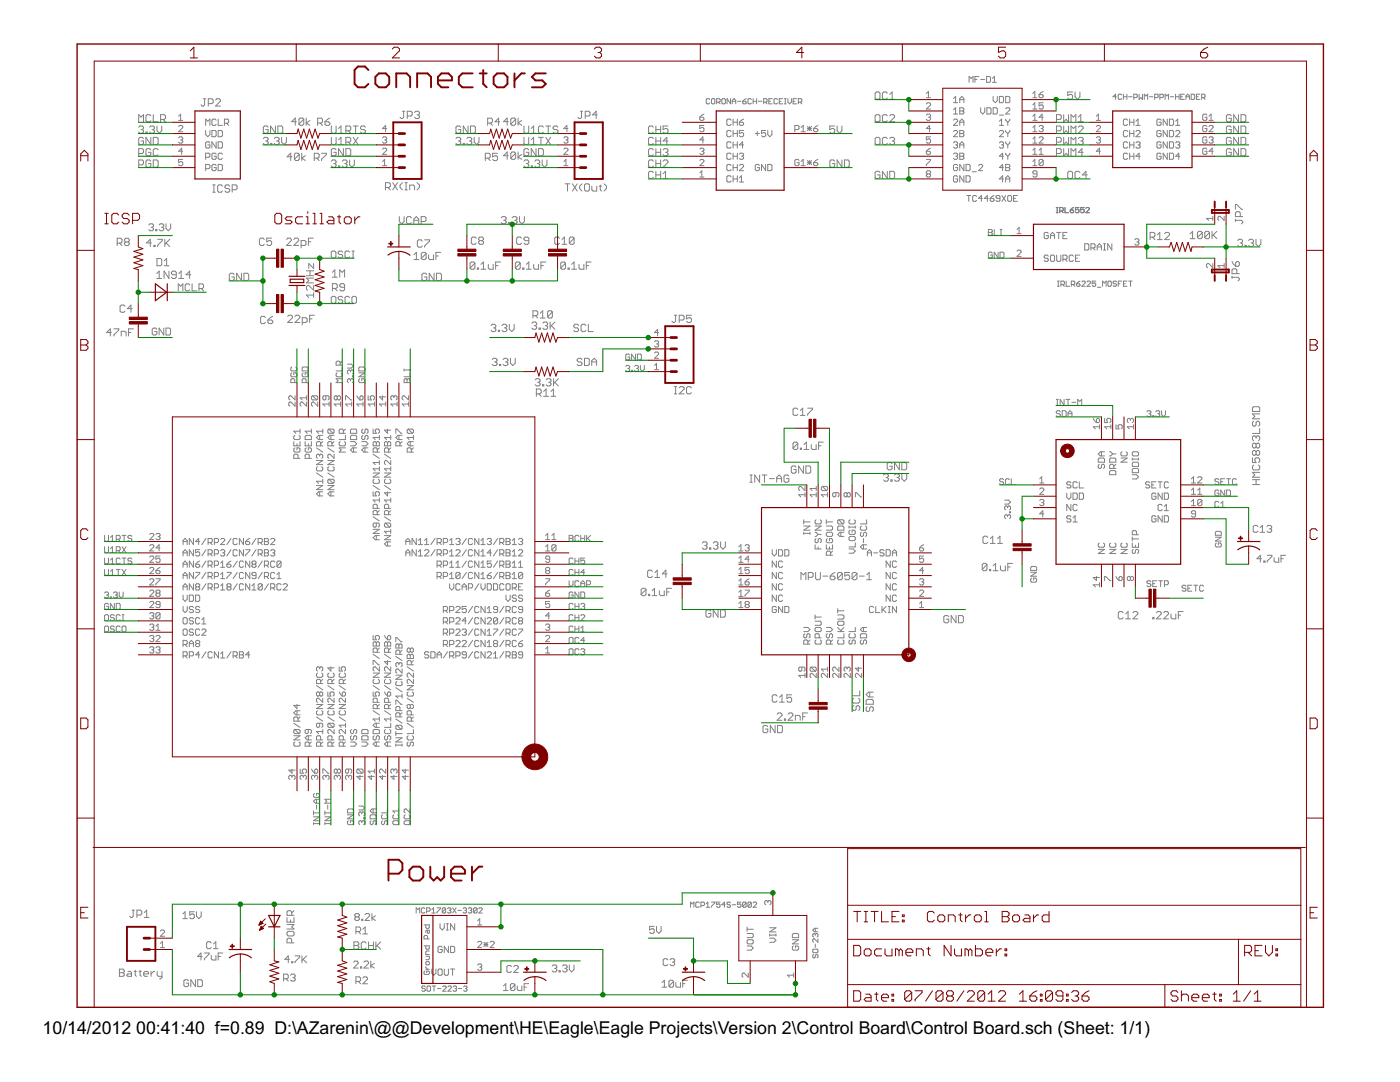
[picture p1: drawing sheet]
<svg xmlns="http://www.w3.org/2000/svg" width="279mm" height="216mm" viewBox="0 0 279 216" stroke-linecap="round" stroke-linejoin="round" font-family="sans-serif">
<defs><g id="words">
<g font-size="4">
<text x="8.5" y="206.4">10/14/2012</text>
<text x="27.2" y="206.4">00:41:40 f=0.89 D:\AZarenin\@@Development\HE\Eagle\Eagle Projects\Version 2\Control Board\Control Board.sch (Sheet: 1/1)</text>
</g>
</g></defs>
<g fill="none" stroke="#808080" stroke-width=".2">
<path d="M40.6 19.7h.5M40.8 19.7v1.2l-.2 .3h-.3l-.2-.3M43 20l.3-.3h.5l.2 .3v.2l-1 1h1M141.6 19.9l-.1-.2h-.4l-.2 .2v.7l.2 .1h.4l.1-.1M142.2 19.7h.3l.2 .2v.7l-.2 .1h-.3l-.2-.1v-.7zM144.2 19.7h.4l.2 .2v.7l-.2 .1h-.4l-.1-.1v-.7zM145.8 19.7v1l-.7-1v1M148.9 19.7l-.7 .5M150 19.9l-.2-.2h-.4l-.1 .2v.7l.1 .1h.4l.2-.1M150.3 19.7v1M151 19.7v1M154.1 19.7h-.7v1h.7"/>
<path d="M155.2 19.9l-.2-.2h-.4l-.1 .2v.7l.1 .1h.4l.2-.1M156.2 19.7h-.7v1h.7M156.5 19.7h.4M156.7 19.7v1M157.2 19.7v.7l.4 .3 .3-.3v-.7M159 19.7h-.7v1h.7M174.6 18.6l.3-.2h.5l.2 .2v1l-.2 .2h-.5l-.3-.2zM177.1 18.6l-.3-.2h-.4l-.3 .2v1l.3 .2h.4l.3-.2M177.6 18.8l.5-.4v1.4M177.6 19.8h.9M184.9 18.7l.4-.5v1.3M184.9 19.5h.8"/>
<path d="M190.3 19.7l.4-.5v1.3M191.5 19.9h.9M193.4 16.4v-1.1l.4 .3 .4-.3v1.1M194.6 15.9h.4M195.3 15.3h-.7v1.1M195.7 15.9h.8M196.9 15.3h.6l.2 .2v.7l-.2 .2h-.6zM198.1 16.4h.7M198.1 15.6l.4-.3v1.1M198.2 19.2v.9l.4 .4 .4-.4v-.9M199.5 19.2h.6l.2 .3v.8l-.2 .2h-.6zM200.7 19.2h.6l.2 .3v.8l-.2 .2h-.6z"/>
<path d="M206.1 19.5h.8M206.1 18.7l.4-.5v1.3M207.4 18.9h.6l.2 .4-.2 .2h-.4l-.2-.2zM208.2 18.2l-.8 .7M214.1 18.4h-1v.7l.5-.3h.2l.3 .3v.5l-.3 .2h-.5l-.2-.2M214.5 18.4v.9l.5 .5 .5-.5v-.9M222.8 19.3h-.7l.5-.5v1M223.9 19l-.2-.2h-.4l-.1 .2v.7l.1 .1h.4l.2-.1M224.2 19.3h.7M224.2 18.8v1M224.9 18.8v1M225.2 19.3h.7"/>
<path d="M226.3 19.5h.5l.2-.2v-.3l-.2-.2h-.5v1M227.3 18.8v1l.4-.3 .3 .3v-1M228.4 19.8v-1l.3 .3 .3-.3v1M229.4 19.3h.7M230.4 19.5h.6l.1-.2v-.3l-.1-.2h-.6v1M231.5 19.5h.5l.2-.2v-.3l-.2-.2h-.5v1M232.5 19.8v-1l.4 .3 .3-.3v1M233.6 19.3h.7M234.6 19.3h.7M234.6 18.8v1M235.3 18.8v1M235.6 19.3h.4"/>
<path d="M236.3 18.8h-.7v1h.7M236.7 19.3h.7M236.7 19.8v-.7l.3-.3 .4 .3v.7M237.7 18.8h.6l.1 .2v.7l-.1 .1h-.6zM238.8 19.3h.3M239.5 18.8h-.7v1h.7M239.8 19.5h.5l.2-.2v-.3l-.2-.2h-.5v1M240.2 19.5l.3 .3M27.7 25.4l.2-.3h.5l.2 .3v.2l-.2 .3M27.7 24.3v-1.4l.5 .5 .4-.5v1.4M27.7 30.6h.7l.2-.2v-.5l-.2-.2h-.7v1.4M27.7 32.9h.7l.2-.3v-.4l-.2-.3h-.7v1.5"/>
<path d="M28.2 25.9h.2M28.4 25.9l.2 .2v.3l-.2 .2h-.5l-.2-.2M28.6 27.6l-.2-.2h-.5l-.2 .2v1l.2 .3h.5l.2-.3v-.5h-.4M29.1 26.4h.3v.2h-.3zM29.9 25.4l.2-.3h.5l.2 .3v.2l-.2 .3M30.1 23.1l-.2-.2h-.5l-.3 .2v1l.3 .2h.5l.2-.2M30.1 29.9l-.2-.2h-.5l-.3 .2v1l.3 .2h.5l.2-.2v-.5h-.5M30.1 27.4v1.5l-1-1.5v1.5M30.1 32.2l-.2-.3h-.5l-.3 .3v.9l.3 .3h.5l.2-.3v-.5h-.5M30.4 25.9h.2M30.6 22.9v1.4h1M30.6 25.9l.2 .2v.3l-.2 .2h-.5l-.2-.2"/>
<path d="M30.6 31.9h.7l.3 .3v.9l-.3 .3h-.7zM30.6 27.4h.7l.3 .2v1l-.3 .3h-.7zM31.3 25.1v1l.5 .5 .5-.5v-1M31.6 29.9l-.3-.2h-.5l-.2 .2v1l.2 .2h.5l.3-.2M32 23.8h.8l.2-.2v-.5l-.2-.2h-.8v1.4M32.5 23.8l.5 .5M35.6 27.5l.3-.2h.4l.2 .2-.2 .4M35.6 23.2l.4-.4v1.2M35.6 24h.9M35.6 25.3l.3-.3h.4l.2 .3v.1l-.9 .9h.9M36 27.9h.3M36.3 27.9l.2 .2-.2 .5h-.4l-.3-.3"/>
<path d="M36.5 31.8h-.9v.6l.4-.2 .5 .2v.5l-.2 .2h-.4l-.3-.2M36.5 30.2h-.9l.7-.6v1.2M41 31.4h.7l.2-.2v-.4l-.2-.2h-.7v1.2M41 25v-1.2l.5 .4 .4-.4v1.2M41 26v.9l.5 .4 .4-.4v-.9M41 33.7h.7l.2-.3v-.4l-.2-.2h-.7v1.3M41.6 20.7h.7l.2-.3v-.4l-.2-.3h-.7v1.5M41.9 28.5l-.2-.2h-.4l-.3 .2v.8l.3 .2h.4l.2-.2v-.4h-.4M42.3 26h.6l.2 .2v.9l-.2 .2h-.6zM42.5 38.4h.4M42.5 36.9h.4M42.7 36.9v1.5"/>
<path d="M43.1 24l-.2-.2h-.4l-.2 .2v.8l.2 .2h.4l.2-.2M43.1 30.8l-.2-.2h-.4l-.2 .2v.8l.2 .2h.4l.2-.2v-.4h-.4M43.1 28.3v1.2l-.8-1.2v1.2M43.1 33l-.2-.2h-.4l-.2 .2v.8l.2 .3h.4l.2-.3v-.4h-.4M43.5 23.8v1.2h.9M43.5 26h.7l.2 .2v.9l-.2 .2h-.7zM43.5 28.3h.7l.2 .2v.8l-.2 .2h-.7zM43.5 32.8h.7l.2 .2v.8l-.2 .3h-.7zM44.4 37.1l-.2-.2h-.5l-.3 .2v1l.3 .3h.5l.2-.3M44.4 30.8l-.2-.2h-.4l-.3 .2v.8l.3 .2h.4l.2-.2M44.8 24.6h.6l.2-.2v-.4l-.2-.2h-.6v1.2M45.2 24.6l.4 .4"/>
<path d="M45.8 37.1l-.2-.2h-.5l-.2 .2v.3l.2 .2h.5l.2 .3v.2l-.2 .3h-.5l-.2-.3M46.3 37.9h.8l.2-.3v-.5l-.2-.2h-.8v1.5M52.6 27.6l.2-.2h.5l.2 .2v.3l-.2 .2M53 28.1h.3M53.3 28.1l.2 .3v.2l-.2 .3h-.5l-.2-.3M53.5 25.4l-.2-.3h-.5l-.2 .3v1l.2 .2h.5l.2-.2v-.5h-.5M54 28.6h.3v.3h-.3zM54.7 27.6l.3-.2h.5l.2 .2v.3l-.2 .2M55 25.1v1.5l-1-1.5v1.5M55.2 28.1h.3M55.5 25.1h.7l.2 .3v1l-.2 .2h-.7zM55.5 28.1l.2 .3v.2l-.2 .3h-.5l-.3-.3"/>
<path d="M56.2 27.4v1l.5 .5 .4-.5v-1M58.3 31.3h-1l.7-.7v1.4M59.2 24.3h-1l.7-.7v1.4M59.7 30.8l-.2-.2h-.5l-.2 .2v1M59.7 30.8v1l-.2 .2h-.5l-.2-.2M59.7 30.8l-.9 1M60.2 30.6v1.4M60.6 23.8l-.2-.2h-.5l-.2 .2v1M60.6 23.8v1l-.2 .2h-.5l-.2-.2M60.6 23.8l-.9 1M60.9 31.1l-.7 .4 .7 .5M61.1 23.6v1.4"/>
<path d="M61.8 24l-.7 .5 .7 .5M62.7 31.6h.8l.2-.3v-.5l-.2-.2h-.8v1.4M63.2 31.6l.5 .4M63.4 24.6h.7l.3-.3v-.5l-.3-.2h-.7v1.4M63.9 24.6l.5 .4M64.2 30.6h1v.2l-1 1v.2M64.9 24.3h.7l.2 .3v.2l-.2 .2h-.5l-.2-.2zM65.8 23.6l-.5 .2-.4 .5M66.1 32.2l.3-.3h.4l.3 .3v.2l-.3 .2M66.1 25.1v1.3l.3 .2h.4l.3-.2v-1.3M66.1 27.4v1.2l.3 .3h.4l.3-.3v-1.2M66.6 32.6h.2"/>
<path d="M66.8 32.6l.3 .3v.2l-.3 .3h-.4l-.3-.3M67.1 29.9l-.3-.2h-.4l-.3 .2v1l.3 .2h.4l.3-.2v-.5h-.5M67.6 33.1h.2v.3h-.2zM67.6 26.6h.9M67.6 28.9h.9M67.6 27.9l.5-.5v1.5M67.6 25.6l.5-.5v1.5M68.3 32.2l.2-.3h.5l.3 .3v.2l-.3 .2M68.5 29.7v1.4l-.9-1.4v1.4M68.8 32.6h.2M69 26.1h.8l.2-.2v-.5l-.2-.3h-.8v1.5M69 32.6l.3 .3v.2l-.3 .3h-.5l-.2-.3"/>
<path d="M69 28.4h.8l.2-.3v-.5l-.2-.2h-.8v1.5M69 29.7h.8l.2 .2v1l-.2 .2h-.8zM69.5 28.4l.5 .5M69.5 26.1l.5 .5M69.8 31.9v1l.5 .5 .4-.5v-1M70.5 25.1h1M70.5 27.4l1 1.5M71 25.1v1.5M71.5 27.4l-1 1.5M72.9 25.4l-.2-.3h-.5l-.3 .3v.2l.3 .3h.5l.2 .2v.3l-.2 .2h-.5l-.3-.2M76.3 27.5l.3-.2h.4l.2 .2-.2 .4M76.3 33.1h.9"/>
<path d="M76.3 32.2l.5-.4v1.3M76.3 29.8l.3-.2h.4l.2 .2v.2l-.9 .8h.9M76.8 27.9h.2M76.9 37.4h.7l.3-.2v-.5l-.3-.3h-.7v1.5M77 27.9l.2 .2-.2 .5h-.4l-.3-.3M77.2 25.7h-.9l.7-.7v1.3M77.4 37.4l.5 .5M78.4 36.4l.9 1.5M79.3 36.4l-.9 1.5M80.3 36.4l-.5 .5v.5l.5 .5M80.3 22.2h.5M80.6 22.2v1.2l-.3 .2h-.2l-.3-.2"/>
<path d="M80.8 37.9h.5M80.8 36.4h.5M81 36.4v1.5M81.3 23.2h.7l.3-.3v-.5l-.3-.2h-.7v1.4M81.8 37.9v-1h.7l.2 .3v.7M82.7 22.4l.3-.2h.5l.2 .2v.3l-.2 .2M83.2 36.4l.5 .5v.5l-.5 .5M83.2 22.9h.3M83.5 22.9l.2 .3v.2l-.2 .2h-.5l-.3-.2M91 27.6l.2-.2h.5l.2 .2v.3l-.2 .2M91.5 28.1h.2M91.7 28.1l.2 .3v.2l-.2 .3h-.5l-.2-.3"/>
<path d="M91.9 25.4l-.2-.3h-.5l-.2 .3v1l.2 .2h.5l.2-.2v-.5h-.4M92.5 28.6h.2v.3h-.2zM93.2 27.6l.2-.2h.5l.2 .2v.3l-.2 .2M93.4 25.1v1.5l-.9-1.5v1.5M93.7 28.1h.2M93.9 28.1l.2 .3v.2l-.2 .3h-.5l-.2-.3M93.9 25.1h.7l.3 .3v1l-.3 .2h-.7zM94.6 27.4v1l.5 .5 .5-.5v-1M96.9 31.6h.7l.2-.3v-.5l-.2-.2h-.7v1.4M97.3 24.6h.7l.3-.3v-.5l-.3-.2h-.7v1.4M97.3 31.6l.5 .4M97.8 24.6l.5 .4"/>
<path d="M99.3 30.6h-1v.7l.8-.2 .2 .2v.5l-.2 .2h-.5l-.3-.2M99.7 24.3h-.9l.7-.7v1.4M101.5 24.3h-1l.7-.7v1.4M101.5 31.1h-1l.7-.8v1.5M102.9 23.8l-.2-.2h-.5l-.3 .2v1M102.9 30.6l-.2-.3h-.5l-.3 .3v.9M102.9 23.8v1l-.2 .2h-.5l-.3-.2M102.9 30.6v.9l-.2 .3h-.5l-.3-.3M102.9 23.8l-1 1M102.9 30.6l-1 .9M103.4 23.6v1.4M103.4 30.3v1.5"/>
<path d="M104.1 24l-.7 .5 .7 .5M104.1 30.8l-.7 .5 .7 .5M104.6 25.1v1.3l.2 .2h.5l.2-.2v-1.3M104.6 27.4v1.2l.2 .3h.5l.2-.3v-1.2M104.6 32.2l.2-.3h.5l.2 .3v.2l-.2 .2M105 32.6h.3M105.3 32.6l.2 .3v.2l-.2 .3h-.5l-.2-.3M105.5 29.9l-.2-.2h-.5l-.2 .2v1l.2 .2h.5l.2-.2v-.5h-.5M106 26.6h1M106 33.1h.3v.3h-.3zM106 28.9h1M106 27.9l.5-.5v1.5"/>
<path d="M106 25.6l.5-.5v1.5M106.7 32.2l.3-.3h.5l.2 .3v.2l-.2 .2M107 29.7v1.4l-1-1.4v1.4M107.2 32.6h.3M107.5 29.7h.7l.2 .2v1l-.2 .2h-.7zM107.5 32.6l.2 .3v.2l-.2 .3h-.5l-.3-.3M107.5 27.4h.9M107.9 27.4v1.5M108.2 31.9v1l.5 .5 .5-.5v-1M108.4 25.4l-.2-.3h-.5l-.2 .3v1l.2 .2h.5l.2-.2M108.9 25.1h1M108.9 27.4l1 1.5"/>
<path d="M109.4 25.1v1.5M109.9 27.4l-1 1.5M111.4 25.4l-.3-.3h-.5l-.2 .3v.2l.2 .3h.5l.3 .2v.3l-.3 .2h-.5l-.2-.2M112.5 27.5l.2-.2h.4l.2 .2-.2 .4M112.5 29.8l.2-.2h.4l.2 .2v.2l-.8 .8h.8M112.5 33.1h.8M112.5 32.2l.4-.4v1.3M112.8 36.7h.9M112.9 27.9h.2M113.1 27.9l.2 .2-.2 .5h-.4l-.2-.3M113.3 36.7v1.4M113.3 25.7h-.8l.6-.7v1.3"/>
<path d="M114.2 36.7l1 1.4M115.2 36.7l-1 1.4M115.8 22.2h.5M116.1 22.2v1.2l-.3 .2h-.2l-.3-.2M116.2 36.7l-.5 .4v.5l.5 .5M116.6 36.9l.3-.2h.5l.2 .2v1l-.2 .2h-.5l-.3-.2zM116.8 23.2h.7l.3-.3v-.5l-.3-.2h-.7v1.4M118.1 37.1v.8l.3 .2h.7v-1M119.2 22.9h-.9l.7-.7v1.4M119.6 37.1h.5M119.8 36.9v1l.3 .2M120.5 36.7l.5 .4v.5l-.5 .5"/>
<path d="M130.4 25.4l-.2-.3h-.5l-.3 .3v1l.3 .2h.5l.2-.2M130.4 27.6l-.2-.2h-.5l-.3 .2v1l.3 .3h.5l.2-.3M130.4 29.9l-.2-.2h-.5l-.3 .2v1l.3 .2h.5l.2-.2M130.4 32.2l-.2-.3h-.5l-.3 .3v.9l.3 .3h.5l.2-.3M130.4 34.4l-.2-.2h-.5l-.3 .2v1l.3 .2h.5l.2-.2M130.9 25.9h.9M130.9 32.6h.9M130.9 28.1h.9M130.9 30.4h.9M130.9 25.1v1.5M130.9 27.4v1.5M130.9 29.7v1.4"/>
<path d="M130.9 31.9v1.5M130.9 34.2v1.4M130.9 34.9h.9M131.8 25.1v1.5M131.8 27.4v1.5M131.8 29.7v1.4M131.8 31.9v1.5M131.8 34.2v1.4M132.3 34.7l.5-.5v1.4M132.3 32.2l.3-.3h.5l.2 .3v.2l-1 1h1M132.3 29.9l.3-.2h.5l.2 .2v.2l-.2 .3M132.3 35.6h1"/>
<path d="M132.8 30.4h.3M133.1 30.4l.2 .2v.3l-.2 .2h-.5l-.3-.2M133.3 28.1h-1l.8-.7v1.5M133.3 25.1h-1v.8l.5-.3h.3l.2 .3v.5l-.2 .2h-.5l-.3-.2M139.7 23.4h.6l.2 .4-.2 .2h-.4l-.2-.2zM139.7 32l.2-.2h.4l.2 .2v.2l-.8 .9h.8M139.7 29.8l.2-.2h.4l.2 .2-.2 .4M139.7 34.5l.4-.4v1.2M139.7 35.3h.8M140.1 30.2h.2M140.3 30.2l.2 .2-.2 .4h-.4l-.2-.2M140.5 25h-.8v.7l.6-.3 .2 .3v.4l-.2 .2h-.4l-.2-.2"/>
<path d="M140.5 27.9h-.8l.6-.6v1.3M140.5 22.8l-.8 .6M143 20.4h.5l.2-.2v-.3l-.2-.2h-.5v1M143.4 20.4l.3 .3M145.9 24l-.2-.2h-.4l-.2 .2v.8l.2 .2h.4l.2-.2M145.9 30.8l-.2-.2h-.4l-.2 .2v.8l.2 .2h.4l.2-.2M145.9 26.2l-.2-.2h-.4l-.2 .2v.9l.2 .2h.4l.2-.2M145.9 28.5l-.2-.2h-.4l-.2 .2v.8l.2 .2h.4l.2-.2M145.9 33l-.2-.2h-.4l-.2 .2v.8l.2 .3h.4l.2-.3M145.9 35.3l-.2-.2h-.4l-.2 .2v.8l.2 .2h.4l.2-.2M146.1 20.7v-.7l.4-.3 .3 .3v.7M146.1 20.2h.7"/>
<path d="M146.3 28.9h.9M146.3 31.2h.9M146.3 33.4h.9M146.3 23.8v1.2M146.3 26v1.3M146.3 28.3v1.2M146.3 30.6v1.2M146.3 32.8v1.3M146.3 35.1v1.2M146.3 35.7h.9M146.3 26.6h.9M146.3 24.4h.9"/>
<path d="M147.2 23.8v1.2M147.2 26v1.3M147.2 28.3v1.2M147.2 30.6v1.2M147.2 32.8v1.3M147.2 35.1v1.2M147.2 20.2h.7M147.6 24.4h.6l.2 .4-.2 .2h-.4l-.2-.2zM147.6 30.8l.2-.2h.4l.2 .2-.2 .4M147.6 33l.2-.2h.4l.2 .2v.2l-.8 .9h.8M147.6 36.3h.8M147.6 35.5l.4-.4v1.2"/>
<path d="M148 31.2h.2M148.2 31.2l.2 .2-.2 .4h-.4l-.2-.2M148.2 20.2h.5l.2 .4-.2 .1h-.3l-.2-.1zM148.4 26h-.8v.6l.4-.1 .4 .1v.5l-.2 .2h-.4l-.2-.2M148.4 28.9h-.8l.6-.6v1.2M148.4 23.8l-.8 .6M150.3 20.2h.7M150.7 26.6h.9M151.1 26.2v.9M151.3 20.2h.7M151.6 33l-.3-.2h-.4l-.2 .2v.8l.2 .3h.4l.3-.3v-.4h-.5M152.4 20.4h.5l.2-.2v-.3l-.2-.2h-.5v1"/>
<path d="M152.7 20.4l.4 .3M152.8 26h-.8v.6l.6-.1 .2 .1v.5l-.2 .2h-.4l-.2-.2M152.8 32.8v1.3l-.8-1.3v1.3M153.2 32.8h.6l.3 .2v.8l-.3 .3h-.6zM153.2 26v.9l.4 .4 .5-.4v-.9M153.4 20.2h.4M155.5 20.2h.4M156.5 20.7h.4M158.3 20.2h.3M158.6 25.9h.7l.2-.2v-.4l-.2-.3h-.7v1.3M159.3 20.4h.6l.1-.2v-.3l-.1-.2h-.6v1M159.5 32l-.2-.2h-.5l-.2 .2v.9l.2 .2h.5l.2-.2v-.5h-.5"/>
<path d="M159.7 20.4l.3 .3M159.9 26.3h.8M159.9 33.1h.8M159.9 32.2l.4-.4v1.3M159.9 25.4l.4-.4v1.3M161.1 25.7h.9M161.1 32.4h.9M161.1 32l.9 .9M161.1 25.3l.9 .8M161.5 25.3v.8M161.5 32v.9M162 32l-.9 .9"/>
<path d="M162 25.3l-.9 .8M162.4 25.7h.6l.2 .4-.2 .2h-.4l-.2-.2zM162.4 32.4h.6l.2 .5-.2 .2h-.4l-.2-.2zM163.2 31.8l-.8 .6M163.2 25l-.8 .7M166.6 25.1h-1v.8l.7-.3 .3 .3v.5l-.3 .2h-.5l-.2-.2M166.6 32.2l-.3-.3h-.5l-.2 .3v.9l.2 .3h.5l.3-.3v-.5h-.5M167.1 25.1v1l.5 .5 .4-.5v-1M168 31.9v1.5l-.9-1.5v1.5M168.5 31.9h.7l.3 .3v.9l-.3 .3h-.7zM174.6 23.1l.3-.2h.5l.2 .2v1l-.2 .2h-.5l-.3-.2zM174.6 27.6l.3-.2h.5l.2 .2v1l-.2 .3h-.5l-.3-.3z"/>
<path d="M175.6 34.4l-.2-.2h-.5l-.3 .2v1l.3 .2h.5l.2-.2v-.5h-.5M177.1 23.1l-.3-.2h-.4l-.3 .2v1l.3 .2h.4l.3-.2M177.1 27.6l-.3-.2h-.4l-.3 .2v1l.3 .3h.4l.3-.3M177.1 34.2v1.4l-1-1.4v1.4M177.6 23.1l.2-.2h.5l.2 .2v.3l-.9 .9h.9M177.6 27.6l.2-.2h.5l.2 .2v.3l-.2 .2M177.6 34.2h.7l.2 .2v1l-.2 .2h-.7zM178.1 28.1h.2M178.3 28.1l.2 .3v.2l-.2 .3h-.5l-.2-.3M184.9 20.7l.2-.2h.4l.2 .2v.2l-.8 .9h.8M184.9 30.2h.6l.2 .4-.2 .2h-.4l-.2-.2zM184.9 31.8h.8v.2l-.8 .9v.2"/>
<path d="M184.9 23l.2-.2h.4l.2 .2-.2 .4M185.1 34.7l-.2-.2 .2-.4h.4l.2 .2-.2 .4M185.1 34.7l-.2 .2 .2 .4h.4l.2-.2-.2-.4M185.1 34.7h.4M185.3 23.4h.2M185.5 23.4l.2 .2-.2 .4h-.4l-.2-.2M185.7 27.3h-.8v.6l.4-.2 .4 .2v.4l-.2 .3h-.4l-.2-.3M185.7 25.7h-.8l.6-.7v1.3M185.7 29.6l-.8 .6M190.3 24l.2-.2h.4l.2 .2v.2l-.8 .8h.8M190.3 30.8l.2-.2h.4l.2 .2-.2 .4M190.3 28.5l.2-.2h.4l.2 .2-.2 .4"/>
<path d="M190.3 26.2l.2-.2h.4l.2 .2v.3l-.8 .8h.8M190.3 22.8h.8M190.3 21.9l.4-.4v1.3M190.3 20.5h.8M190.7 28.9h.2M190.7 31.2h.2M190.9 31.2l.2 .2-.2 .4h-.4l-.2-.2M190.9 28.9l.2 .2-.2 .4h-.4l-.2-.2M191.1 33l-.2-.2h-.4l-.2 .2v.8l.2 .3h.4l.2-.3v-.4h-.4M191.1 35.3l-.2-.2h-.4l-.2 .2v.8l.2 .2h.4l.2-.2v-.4h-.4M191.5 30.6h.7l.2 .2-.2 .4 .2 .4-.2 .2h-.7zM191.5 26h.7l.2 .2-.2 .4 .2 .5-.2 .2h-.7z"/>
<path d="M191.5 28.9h.9M191.5 31.2h.7M191.5 26.6h.7M191.5 24.4h.9M191.5 21.5h.7l.2 .2-.2 .4 .2 .4-.2 .3h-.7zM191.5 20.5v-.8l.5-.5 .4 .5v.8M191.5 25v-.8l.5-.4 .4 .4v.8M191.5 29.5v-.8l.5-.4 .4 .4v.8M191.5 22.1h.7M192.4 32.8v1.3l-.9-1.3v1.3M192.4 35.1v1.2l-.9-1.2v1.2M192.8 32.8h.6l.2 .2v.8l-.2 .3h-.6z"/>
<path d="M192.8 35.1h.6l.2 .2v.8l-.2 .2h-.6zM193 39h.7M193.3 39v1.2M194 34.3h.9M194.9 39.2l-.2-.2h-.4l-.2 .2v.8l.2 .2h.4l.2-.2M195.3 33l.2-.2h.4l.2 .2v.2l-.8 .9h.8M195.7 21.5v.8l.4 .5 .4-.5v-.8M196.1 39.6h-.8l.6-.6v1.2M197 21.5h.6l.2 .2v.8l-.2 .3h-.6zM197.2 39.6h-.8l.6-.6v1.2M197.6 39.6h.6l.2 .4-.2 .2h-.4l-.2-.2zM198.2 21.5h.6l.2 .2v.8l-.2 .3h-.6z"/>
<path d="M198.4 39l-.8 .6M199.5 25h.8M199.5 26.2l.2-.2h.4l.2 .2v.3l-.8 .8h.8M199.5 28.5l.2-.2h.4l.2 .2-.2 .4M199.5 24.2l.4-.4v1.2M199.5 23h.8M199.6 39.6h-.6l-.2-.2 .2-.4h.4l.2 .2v.8l-.2 .2h-.4l-.2-.2M199.9 28.9h.2M199.9 39l.8 1.2M200.1 28.9l.2 .2-.2 .4h-.4l-.2-.2M200.3 31.2h-.8l.6-.6v1.2M200.3 33.4h-.8l.6-.6v1.3"/>
<path d="M200.3 35.7h-.8l.6-.6v1.2M200.7 32.8h.6l.2 .2-.2 .4 .2 .4-.2 .3h-.6zM200.7 33.4h.6M200.7 35.7h.8M200.7 21.7l.2-.2h.4l.2 .2v.2l-.8 .9h.8M200.7 23.8v.2l.4 .4M200.7 26v.2l.4 .4M200.7 28.3v.2l.4 .4M200.7 30.6v.2l.4 .4M200.7 36.3v-.8l.4-.4 .4 .4v.8M200.7 39l-.8 1.2M201.1 39.2l.2-.2h.4l.2 .2v.8l-.2 .2h-.4l-.2-.2z"/>
<path d="M201.1 24.4v.6M201.1 26.6v.7M201.1 28.9v.6M201.1 31.2v.6M201.5 23.8v.2l-.4 .4M201.5 26v.2l-.4 .4M201.5 28.3v.2l-.4 .4M201.5 30.6v.2l-.4 .4M202.3 39.6h.4M203.1 39h-.8v1.2h.8M206.1 24h.8M206.1 26.3h.8"/>
<path d="M206.1 28.6h.8M206.1 33.1h.8M206.1 30.8h.8M206.1 21.8h.8M206.1 32.2l.4-.4v1.3M206.1 20.9l.4-.4v1.3M206.1 23.2l.4-.4v1.2M206.1 25.4l.4-.4v1.3M206.1 27.7l.4-.4v1.3M206.1 30l.4-.4v1.2M206.9 34.7h-.6l-.2-.2 .2-.4h.4l.2 .2v.8l-.2 .2h-.4l-.2-.2M207.4 27.5l.2-.2h.4l.2 .2v.2l-.8 .9h.8"/>
<path d="M207.4 25.3l.2-.3h.4l.2 .3-.2 .4M207.4 30.8h.8M207.4 30l.4-.4v1.2M207.8 25.7h.2M208 25.7l.2 .2-.2 .4h-.4l-.2-.2M208.2 32l-.2-.2h-.4l-.2 .2v.9M208.2 32v.9l-.2 .2h-.4l-.2-.2M208.2 23.4h-.8l.6-.6v1.2M208.2 20.5h-.8v.6l.4-.2 .4 .2v.4l-.2 .3h-.4l-.2-.3M208.2 32l-.8 .9M210.8 23.8h.8l.2-.2v-.5l-.2-.2h-.8v1.4M210.8 28.4h.8l.2-.3v-.5l-.2-.2h-.8v1.5"/>
<path d="M210.8 26.1h.8l.2-.2v-.5l-.2-.3h-.8v1.5M210.8 30.6h.8l.2-.2v-.5l-.2-.2h-.8v1.4M212.3 22.9v1.4l.5-.5 .5 .5v-1.4M212.3 25.1v1.5l.5-.5 .5 .5v-1.5M212.3 27.4v1.5l.5-.5 .5 .5v-1.5M212.3 29.7v1.4l.5-.5 .5 .5v-1.4M213.1 34.4l.2-.2h.5l.3 .2v1l-.3 .2h-.5l-.2-.2zM213.7 24.3v-1.4l.5 .5 .5-.5v1.4M213.7 26.6v-1.5l.5 .5 .5-.5v1.5M213.7 28.9v-1.5l.5 .5 .5-.5v1.5M213.7 31.1v-1.4l.5 .4 .5-.4v1.4M215.2 24.3h1"/>
<path d="M215.2 27.6l.3-.2h.4l.3 .2v.3l-.3 .2M215.2 23.4l.5-.5v1.4M215.2 25.4l.3-.3h.4l.3 .3v.2l-1 1h1M215.5 34.4l-.2-.2h-.5l-.3 .2v1l.3 .2h.5l.2-.2M215.7 28.1h.2M215.9 28.1l.3 .3v.2l-.3 .3h-.4l-.3-.3M216.2 30.4h-1l.7-.7v1.4M217 34.9h-1l.7-.7v1.4M218.8 27.5l.2-.2h.4l.2 .2-.2 .4M218.8 24h.8M218.8 25.3l.2-.3h.4l.2 .3v.1l-.8 .9h.8M218.8 23.2l.4-.4v1.2"/>
<path d="M219.2 27.9h.2M219.4 27.9l.2 .2-.2 .5h-.4l-.2-.3M219.6 30.2h-.8l.6-.6v1.2M225 24l-.2-.2h-.4l-.2 .2v.8l.2 .2h.4l.2-.2M225 30.8l-.2-.2h-.4l-.2 .2v.8l.2 .2h.4l.2-.2M225 28.5l-.2-.2h-.4l-.2 .2v.8l.2 .2h.4l.2-.2M225 26.2l-.2-.2h-.4l-.2 .2v.9l.2 .2h.4l.2-.2M225.4 28.9h.9M225.4 31.2h.9M225.4 26.6h.9M225.4 24.4h.9M225.4 23.8v1.2"/>
<path d="M225.4 26v1.3M225.4 28.3v1.2M225.4 30.6v1.2M226.3 23.8v1.2M226.3 26v1.3M226.3 28.3v1.2M226.3 30.6v1.2M226.7 25h.8M226.7 26.2l.2-.2h.4l.2 .2v.3l-.8 .8h.8M226.7 28.5l.2-.2h.4l.2 .2-.2 .4M226.7 24.2l.4-.4v1.2M227.1 28.9h.2"/>
<path d="M227.3 28.9l.2 .2-.2 .4h-.4l-.2-.2M227.5 31.2h-.8l.6-.6v1.2M231.7 24l-.2-.2h-.4l-.2 .2v.8l.2 .2h.4l.2-.2v-.4h-.4M231.7 30.8l-.2-.2h-.4l-.2 .2v.8l.2 .2h.4l.2-.2v-.4h-.4M231.7 26.2l-.2-.2h-.4l-.2 .2v.9l.2 .2h.4l.2-.2v-.5h-.4M231.7 28.5l-.2-.2h-.4l-.2 .2v.8l.2 .2h.4l.2-.2v-.4h-.4M233 23.8v1.2l-.9-1.2v1.2M233 26v1.3l-.9-1.3v1.3M233 28.3v1.2l-.9-1.2v1.2M233 30.6v1.2l-.9-1.2v1.2M233.4 23.8h.6l.2 .2v.8l-.2 .2h-.6zM233.4 30.6h.6l.2 .2v.8l-.2 .2h-.6z"/>
<path d="M233.4 26h.6l.2 .2v.9l-.2 .2h-.6zM233.4 28.3h.6l.2 .2v.8l-.2 .2h-.6zM234.6 25h.9M234.6 26.2l.2-.2h.4l.3 .2v.3l-.9 .8h.9M234.6 28.5l.2-.2h.4l.3 .2-.3 .4M234.6 24.2l.4-.4v1.2M235 28.9h.2M235.2 28.9l.3 .2-.3 .4h-.4l-.2-.2M235.5 31.2h-.9l.6-.6v1.2M240.9 29.8l-.2-.2h-.5l-.2 .2v.8l.2 .2h.5l.2-.2v-.4h-.4M240.9 23l-.2-.2h-.5l-.2 .2v.8l.2 .2h.5l.2-.2v-.4h-.4M240.9 27.5l-.2-.2h-.5l-.2 .2v.8l.2 .3h.5l.2-.3v-.4h-.4"/>
<path d="M240.9 25.3l-.2-.3h-.5l-.2 .3v.8l.2 .2h.5l.2-.2v-.4h-.4M241.3 24h.8M241.3 27.5l.2-.2h.4l.2 .2-.2 .4M241.3 25.3l.2-.3h.4l.2 .3v.1l-.8 .9h.8M241.3 23.2l.4-.4v1.2M241.7 27.9h.2M241.9 27.9l.2 .2-.2 .5h-.4l-.2-.3M242.1 30.2h-.8l.6-.6v1.2M245.7 23.1l-.2-.2h-.5l-.2 .2v1l.2 .2h.5l.2-.2v-.5h-.5M245.7 25.4l-.2-.3h-.5l-.2 .3v1l.2 .2h.5l.2-.2v-.5h-.5M245.7 27.6l-.2-.2h-.5l-.2 .2v1l.2 .3h.5l.2-.3v-.5h-.5M245.7 29.9l-.2-.2h-.5l-.2 .2v1l.2 .2h.5l.2-.2v-.5h-.5"/>
<path d="M247.2 22.9v1.4l-1-1.4v1.4M247.2 25.1v1.5l-1-1.5v1.5M247.2 27.4v1.5l-1-1.5v1.5M247.2 29.7v1.4l-1-1.4v1.4M247.7 22.9h.7l.2 .2v1l-.2 .2h-.7zM247.7 25.1h.7l.2 .3v1l-.2 .2h-.7zM247.7 27.4h.7l.2 .2v1l-.2 .3h-.7zM247.7 29.7h.7l.2 .2v1l-.2 .2h-.7zM23.4 48.5h.7l.2-.2v-.5l-.2-.3h-.7v1.5M23.9 48.5l.4 .5M25.1 48.3l-.3 .2v.2l.3 .3h.5l.2-.3v-.2l-.2-.2M25.1 48.3l-.3-.3v-.2l.3-.3h.5l.2 .3v.2l-.2 .3"/>
<path d="M25.1 48.3h.5M29.7 44.9l.2-.2h.5l.2 .2v.2l-.2 .3M30.2 45.4h.2M30.2 48.5h-.9l.7-.7v1.4M30.4 45.4l.2 .2-.2 .4h-.5l-.2-.2M30.7 49h.3v.2h-.3zM31.1 45.8h.2v.2h-.2zM31.3 54.6l.5-.5v1.5M31.3 55.6h1M31.3 51.6h.7l.3 .2v1l-.3 .2h-.7zM31.5 47.8h.9v.2l-.9 1v.2M31.8 44.9l.2-.2h.4l.3 .2v.2l-.3 .3"/>
<path d="M32.2 45.4h.2M32.4 45.4l.3 .2-.3 .4h-.4l-.2-.2M32.8 53h.9M32.8 52l.5-.4v1.4M32.9 47.8v1.4M33.1 44.7v.9l.5 .4 .5-.4v-.9M33.1 48.5l.8 .7M33.7 54.1v1.5l-1-1.5v1.5M33.9 47.8l-1 .9M35.2 54.8h-.7l-.3-.2v-.2l.3-.3h.4l.3 .3v.9l-.3 .3h-.4l-.3-.3M35.6 58v-1.4l.4 .5 .5-.5v1.4M35.7 55.6h.9"/>
<path d="M35.7 54.6l.5-.5v1.5M37.9 56.9l-.3-.3h-.4l-.2 .3v.9l.2 .2h.4l.3-.2M38.1 54.8h-1l.7-.7v1.5M38.3 56.6v1.4h.9M39.7 57.6h.7l.2-.3v-.4l-.2-.3h-.7v1.4M40.2 57.6l.4 .4M46.7 54.8l-.2-.3h-.5l-.2 .3v.9l.2 .3h.5l.2-.3v-.4h-.5M48.2 54.5v1.5l-1-1.5v1.5M48.7 54.5h.7l.2 .3v.9l-.2 .3h-.7zM52.7 47.8l-.2-.3h-.5l-.2 .3v.9l.2 .3h.5l.2-.3M54.2 47.5h-1v.7l.5-.2h.3l.2 .2v.5l-.2 .3h-.5l-.3-.3M57.2 47.8l.2-.3h.5l.2 .3v.2l-.9 1h.9"/>
<path d="M58.6 47.8l.3-.3h.5l.2 .3v.2l-1 1h1M60.1 49h.7l.3-.3v-.5l-.3-.2h-.7v1.5M61.2 55h1.4M61.2 54h1.4M61.6 48.2h.4M61.9 54v1M62.5 47.5h-.9v1.5M62.6 58.9h-1.4l.4 .5M62.6 52.6v1l-1-1v1M62.6 57v.9l-1-.9h-.2l-.2 .2v.5l.2 .2M62.6 58.4v1M62.6 55.5h-1.4l.4 .5-.4 .5h1.4"/>
<path d="M66.1 50.3l.2-.2h.5l.2 .2v.9l-.2 .3h-.5l-.2-.3zM66.1 59.4l.2-.3h.5l.2 .3v.9l-.2 .2h-.5l-.2-.2zM66.3 54.3l.5-.5v1.5M66.3 55.3h1M66.3 57.6h.8l.2-.3v-.5l-.2-.2h-.8v1.4M66.8 57.6l.5 .4M67.8 55.3v-1.5l.5 .5 .5-.5v1.5M68.4 50.3l-.2-.2h-.5l-.2 .2v.2l.2 .3h.5l.2 .2-.2 .5h-.5l-.2-.3M68.4 59.4l-.2-.3h-.5l-.2 .3v.2l.2 .2h.5l.2 .2-.2 .5h-.5l-.2-.2M68.8 57.3h-.7l-.3-.2v-.3l.3-.2h.4l.3 .2v1l-.3 .2h-.4l-.3-.2M69.8 50.3l-.3-.2h-.4l-.2 .2v.9l.2 .3h.4l.3-.3M69.8 59.4l-.3-.3h-.4l-.2 .3v.9l.2 .2h.4l.3-.2"/>
<path d="M70.2 59.4l.3-.3h.4l.2 .3v.9l-.2 .2h-.4l-.3-.2zM70.2 50.1h.5M70.2 51.5h.5M70.5 50.1v1.4M79.7 43.2v1l.5 .5 .4-.5v-1M82.1 43.5l-.2-.3h-.5l-.3 .3v.9l.3 .3h.5l.2-.3M82.6 44h1M82.6 44.7v-1l.5-.5 .5 .5v1M82.6 50.8l.5-.4v1.4M82.6 51.8h1M84.1 44.2h.7l.2-.2v-.5l-.2-.3h-.7v1.5M84.3 48.1l-.3-.2h-.5l-.2 .2v1l.2 .2h.5l.3-.2"/>
<path d="M84.8 47.9h.9v.2l-.9 1v.2M85 50.6v1l-.2 .2h-.5l-.2-.2M85 50.6l-.2-.2h-.5l-.2 .2v1M85 50.6l-.9 1M85.2 54.8l-.3-.3h-.4l-.3 .3v.9l.3 .3h.4l.3-.3v-.4h-.5M85.5 50.8v.8l.3 .2h.7v-1M86.6 54.5v1.5l-.9-1.5v1.5M87 51.1h.5M87.1 54.5h.7l.3 .3v.9l-.3 .3h-.7zM88 50.4h-1v1.4M94.8 52.5l-.3-.2h-.4l-.3 .2v1M94.8 52.5v1l-.3 .2h-.4l-.3-.2"/>
<path d="M94.8 52.5l-1 1M95 47.5l-.2-.2h-.5l-.2 .2v1l.2 .2h.5l.2-.2M95.3 53.5h.2v.2h-.2zM95.8 48l-.3-.2v-.3l.3-.2h.4l.3 .2v.3l-.3 .2M95.8 48l-.3 .3v.2l.3 .2h.4l.3-.2v-.2l-.3-.3M95.8 48h.4M96 53.7h1M96 52.7l.5-.4v1.4M97.5 52.7v.8l.2 .2h.7v-1M98.9 53h.5M99.9 52.3h-1v1.4M100 43.5l.3-.3h.5l.2 .3v.2l-.2 .3"/>
<path d="M100.5 44h.3M100.8 44l.2 .2v.2l-.2 .3h-.5l-.3-.3M101.5 44.4h.2v.3h-.2zM102.2 43.5l.3-.3h.4l.3 .3v.2l-.3 .3M102.7 44h.2M102.9 44l.3 .2v.2l-.3 .3h-.4l-.3-.3M103.7 43.2v1l.5 .5 .4-.5v-1M103.8 52.5l-.2-.2h-.5l-.3 .2v1M103.8 52.5v1l-.2 .2h-.5l-.3-.2M103.8 52.5l-1 1M104.1 47.5l-.3-.2h-.4l-.3 .2v1l.3 .2h.4l.3-.2M104.3 53.5h.3v.2h-.3z"/>
<path d="M105.1 53.7h.9M105.1 52.7l.4-.4v1.4M105.5 48h-.7l-.2-.2v-.3l.2-.2h.5l.2 .2v1l-.2 .2h-.5l-.2-.2M106.5 52.7v.8l.2 .2h.8v-1M107.9 53h.5M108.9 52.3h-1v1.4M111.7 47.5l-.3-.2h-.5l-.2 .2v1l.2 .2h.5l.3-.2M112.2 47.8l.4-.5v1.4M112.2 48.7h.9M112.9 52.5l-.3-.2h-.5l-.2 .2v1M112.9 52.5v1l-.3 .2h-.5l-.2-.2M112.9 52.5l-1 1"/>
<path d="M113.4 53.5h.2v.2h-.2zM114.1 53.7h1M114.1 52.7l.5-.4v1.4M114.6 47.5l-.3-.2h-.4l-.3 .2v1M114.6 47.5v1l-.3 .2h-.4l-.3-.2M114.6 47.5l-1 1M115.5 52.7v.8l.3 .2h.7v-1M117 53h.5M118 52.3h-1v1.4M197.3 45.8h.5l.2 .2-.2 .4 .2 .4-.2 .2h-.5zM197.3 46.4h.5M198 50.5l-.2-.2h-.4l-.1 .2v.8l.1 .2h.4l.2-.2v-.4h-.4"/>
<path d="M198.4 45.8v1.2h.8M199.2 50.3v1.2l-.8-1.2v1.2M199.6 50.3h.6l.2 .2v.8l-.2 .2h-.6zM199.6 45.8h.4M199.6 47h.4M199.8 45.8v1.2M203 45.8l.4-.4v1.2M203 46.6h.8M203 50.1l.2-.2h.4l.2 .2v.2l-.8 .9h.8M209.2 46.6l-.2-.2h-.4l-.2 .2v.8l.2 .2h.4l.2-.2v-.4h-.4M209.2 51.1l-.2-.2h-.4l-.2 .4 .2 .2h.4l.2 .4-.2 .3h-.4l-.2-.3M209.6 47h.9"/>
<path d="M209.6 47.6v-.8l.4-.4 .5 .4v.8M209.8 50.9h.4l.3 .2v.8l-.3 .3h-.4l-.2-.3v-.8zM210.8 42.4h.4M210.8 41.4h.4M210.9 46.4h.8M210.9 50.9v1l.2 .3h.4l.2-.3v-1M211 41.4v1M211 57.1h.4M211 56.1h.4M211.2 56.1v1M211.3 46.4v1.2M211.5 42.1h.5l.2-.2v-.3l-.2-.2h-.5v1"/>
<path d="M211.7 56.8h.6l.1-.2v-.3l-.1-.2h-.6v1M211.9 42.1l.3 .3M212.1 56.8l.3 .3M212.1 51.7h.6l.3-.2v-.4l-.3-.2h-.6v1.3M212.1 47h.4M212.5 51.7l.5 .5M212.5 41.4v1h.7M212.8 56.1v1h.7M213 46.4h-.9v1.2h.9M213.6 41.9h.5l.2 .4-.2 .1h-.3l-.2-.1zM213.8 56.8h.5l.2-.2v-.3l-.2-.2h-.5v1M214.2 56.8l.3 .3"/>
<path d="M214.2 51.1l-.2-.2h-.4l-.2 .2v.8l.2 .3h.4l.2-.3M214.3 41.4l-.7 .5M214.6 51.5h.4M214.8 56.6h.6l.1 .4-.1 .1h-.4l-.2-.1zM215.3 41.4h-.7v.5l.4-.2 .3 .2v.4l-.2 .1h-.3l-.2-.1M215.5 50.9h-.9v1.3h.9M215.5 56.1l-.7 .5M215.9 56.3l.2-.2h.3l.2 .2v.2l-.7 .6h.7M216.4 41.4h-.7v.5l.3-.2 .4 .2v.4l-.2 .1h-.4l-.1-.1M216.5 48.6h.6l.2 .3v.8l-.2 .2h-.6zM216.7 41.6l.2-.2h.3l.2 .2v.1l-.7 .7h.7M216.9 56.3l.2-.2h.3l.2 .2v.2l-.7 .6h.7"/>
<path d="M217.7 49.5h.7l.1-.2v-.4l-.1-.3h-.7v1.3M218.1 49.5l.4 .4M218.7 56.1h-.7v.5l.3-.1 .4 .1v.4l-.2 .1h-.4l-.1-.1M219 49.3h.8M219 49.9v-.8l.4-.5 .4 .5v.8M219 57.3h.7M220 57.1v-1l.4 .4 .3-.4v1M220.2 49.9h.4M220.2 48.6h.4M220.4 48.6v1.3M221.1 56.3l.2-.2h.3l.2 .2v.7l-.2 .1h-.3l-.2-.1zM221.9 48.6v1.3l-.8-1.3v1.3"/>
<path d="M222.8 56.3l-.1-.2h-.4l-.2 .2 .2 .3h.4l.1 .2-.1 .3h-.4l-.2-.1M223.2 56.6h.3M223.9 56.1h-.7v1M224.2 56.6h.4M224.9 56.1h-.7v1h.7M225.3 56.1h.7M225.6 56.1v1M226.5 47.9l.2-.3h.4l.2 .3-.2 .4M226.9 48.3h.2M227.1 48.3l.2 .2-.2 .4h-.4l-.2-.2M229.5 47.3h.8l.2-.2v-.5l-.2-.2h-.8v1.4M230 47.3l.5 .5"/>
<path d="M231 46.9l.5-.5v1.4M231 47.8h.9M232.4 46.6l.3-.2h.5l.2 .2v.3l-1 .9h1M237.5 46.7l.5-.5v1.4M237.5 47.6h1M239.9 46.4v1l-.2 .2h-.5l-.2-.2M239.9 46.4l-.2-.2h-.5l-.2 .2v1M239.9 46.4l-.9 1M241.4 46.4v1l-.2 .2h-.5l-.3-.2M241.4 46.4l-.2-.2h-.5l-.3 .2v1M241.4 46.4l-1 1M241.9 46.2v1.4"/>
<path d="M242 43.2v.8M242 52.6v.8l-.8-.8-.4 .2v.4l.2 .2M242 43.6h-1.2l.4 .4M242.1 46.9l.7 .7M242.8 46.2l-.9 .9M244.3 53h-1.2l.4 .4M244.3 43.2v.8l-.8-.8-.4 .2v.4l.2 .2M244.3 52.6v.8M245.9 55.3h1.2l.2 .3v.2l-.2 .2M245.9 55.1v.5M245.9 52.2l.7 .9M246.5 44h1.3l.2 .2v.2l-.2 .3"/>
<path d="M246.5 41.8v-1h.3l1 1h.2M246.5 43.7v.5M246.8 52.2h.3l.2 .2v.5l-.2 .2h-.5v-.7zM246.8 54.6v-.7l-.2-.3h-.5l-.2 .3v.7h1.4M247 48l.2-.2h.5l.3 .2v.2l-.3 .3M247.5 48.5h.2M247.5 43.2v-.7l-.2-.3h-.5l-.3 .3v.7h1.5M247.7 48.5l.3 .2v.3l-.3 .2h-.5l-.2-.2M248.5 49h.2v.2h-.2zM249.2 48l.2-.2h.5l.3 .2v.2l-.3 .3M249.7 48.5h.2M249.9 48.5l.3 .2v.3l-.3 .2h-.5l-.2-.2"/>
<path d="M250.7 47.8v.9l.4 .5 .5-.5v-.9M22.2 66.3h-.9l.7-.7v1.5M22.7 65.6h1v.2l-1 1v.3M24.2 67.1v-1h.7l.3 .2v.8M24.9 61.1l-.2-.2h-.5l-.2 .2v1l.2 .2h.5l.2-.2M25.7 66.3h.4M26.4 61.6h-1l.7-.7v1.4M26.6 65.6h-.9v1.5M31.3 65.7l-.2-.2h-.5l-.2 .2v.9l.2 .2h.5l.2-.2v-.4h-.5M32.7 65.5v1.3l-1-1.3v1.3M33.1 65.5h.7l.2 .2v.9l-.2 .2h-.7zM53 63.4l-.3-.3h-.5l-.2 .3v.9l.2 .3h.5l.3-.3"/>
<path d="M53.5 63.9h.7l.2 .2v.2l-.2 .3h-.5l-.2-.3zM54.4 63.1l-.9 .8M57.4 63.1l.3-.2h.4l.3 .2v.3l-1 .9h1M58.2 73.2l-.2 .2v.4l.2 .2h.8l.2-.2v-.4l-.2-.2M58.2 74.4l-.2 .2v.4l.2 .2h.8l.2-.2v-.4l-.2-.2h-.4v.4M58.8 76.3v-.5l-.2-.2h-.4l-.2 .2v.5h1.2M58.9 63.1l.2-.2h.5l.2 .2v.3l-.9 .9h.9M58.9 79v.8l-.8-.8h-.3l-.2 .2v.4l.2 .2M60.3 64.3h.7l.3-.2v-.5l-.3-.2h-.7v1.4M60.5 73.2h.8l.2 .2v.6h-1.2v-.6zM60.5 74.4l-.2 .2v.4l.2 .2h.8l.2-.2v-.4l-.2-.2h-.4v.4M61.1 76.3v-.5l-.2-.2h-.4l-.2 .2v.5h1.2"/>
<path d="M61.2 79v.8M61.2 79.4h-1.3l.4 .4M61.8 63.6h.5M62.4 79h.8l.2 .2v.4l-.2 .2M62.4 79l-.2 .2v.4l.2 .2h.8M62.4 79l.8 .8M62.7 62.9h-.9v1.4M65 79v.6l-.1 .2-.5-.2v-.4l.2-.2h.9l.2 .2v.4l-.2 .2M67.3 74.4l-.2 .2v.4l.2 .2h.8l.2-.2v-.4l-.2-.2M67.3 79.2v.4M67.3 79.2l.2-.2 .4 .2v.4l-.2 .2-.4-.2M67.3 79.2l-.2-.2-.4 .2v.4l.2 .2 .4-.2"/>
<path d="M67.9 72.9v-.6l-.2-.2h-.4l-.2 .2v.6h1.2M68.3 75.6h-1.2l.4 .4-.4 .3h1.2M68.3 73.2v.8h-1.2M68.3 72.1l-.4 .4M69 79.8v-.8h.2l.8 .8h.2M69.3 72.7h.8l.4 .3-.4 .4h-.8M69.9 75.8l-.2-.2-.4 .2v.4l.3 .1M69.9 75.8l.2-.2 .4 .2v.4l-.2 .1M69.9 74l.2-.2 .4 .2v.4l-.2 .2M69.9 74l-.2-.2-.4 .2v.4l.3 .2M69.9 74v.2M69.9 75.8v.2"/>
<path d="M70.3 75h.2v.2h-.2zM71.2 79l.6 .8M71.6 74.4h1.2l-1.2 .8h1.2M71.8 75.6l-.2 .2v.4l.2 .1h.8l.2-.1v-.4l-.2-.2h-.4v.4M71.8 73.2h.8l.2 .2v.6h-1.2v-.6zM71.8 79.2l.4-.2 .3 .2v.4l-.3 .2h-.4zM73.5 79v.8h.6l-.2-.6 .2-.2h.4l.2 .2v.4l-.2 .2M76.3 79v.8l-.6-.6h1.3M78.6 79.2l-.2-.2-.4 .2v.4l.2 .2M78.6 79.2l.2-.2 .4 .2v.4l-.2 .2M78.6 79.2v.2M80.6 75.8l.3-.2 .3 .2 .4-.2 .2 .2v.5h-1.2z"/>
<path d="M80.6 73.8h1.2M80.6 73.6v.4M81.2 75.8v.5M81.5 79v.8l-.8-.8h-.2l-.2 .2v.4l.2 .2M81.8 73.6v.4M81.8 74.4v.8h-1.2M98 65l.2-.3h.5l.3 .3v.2l-.3 .2M98.2 71.7l.3-.2h.5l.2 .2v.3l-.2 .2M98.5 65.4h.2M98.7 72.2h.3M98.7 65.4l.3 .3v.2l-.3 .3h-.5l-.2-.3M99 72.2l.2 .3v.2l-.2 .2h-.5l-.3-.2"/>
<path d="M99.5 65.9h.2v.3h-.2zM99.7 72.7h.2v.2h-.2zM100.2 65l.2-.3h.5l.3 .3v.2l-.3 .2M100.4 71.7l.2-.2h.5l.3 .2v.3l-.3 .2M100.7 65.4h.2M100.9 65.4l.3 .3v.2l-.3 .3h-.5l-.2-.3M100.9 72.2h.2M101.1 72.2l.3 .3v.2l-.3 .2h-.5l-.2-.2M101.6 64.7v1l.5 .5 .5-.5v-1M101.9 71.5v1l.4 .4 .5-.4v-1M106.1 64.5l.3-.2h.5l.2 .2v.2l-.2 .3M106.4 63h.7l.2-.3v-.4l-.2-.3h-.7v1.5"/>
<path d="M106.6 65h.3M106.8 75.8l.3-.2h.4l.3 .2v.3l-.3 .2M106.8 63l.5 .5M106.9 65l.2 .2v.3l-.2 .2h-.5l-.3-.2M107 78.6h.8l.2-.3v-.4l-.2-.3h-.8v1.5M107.3 76.3h.2M107.5 78.6l.5 .5M107.5 76.3l.3 .2v.3l-.3 .2h-.4l-.3-.2M107.6 65.5h.2v.2h-.2zM107.8 62.5l.5-.5v1.5M107.8 63.5h1M108.3 76.8h.2v.2h-.2z"/>
<path d="M108.3 64.5l.3-.2h.5l.2 .2v.2l-.2 .3M108.5 78.1l.5-.5v1.5M108.5 79.1h1M108.8 65h.3M109 75.8l.2-.2h.5l.3 .2v.3l-.3 .2M109.1 65l.2 .2v.3l-.2 .2h-.5l-.3-.2M109.5 76.3h.2M109.7 76.3l.3 .2v.3l-.3 .2h-.5l-.2-.2M109.8 64.3v1.4M110 78.1l.4-.5v1.5M110 79.1h.9M110 65l.7 .7"/>
<path d="M110.2 62.3l-.2-.3h-.5l-.2 .3v.9M110.2 62.3v.9l-.2 .3h-.5l-.2-.3M110.2 62.3l-.9 .9M110.5 75.6v1.4M110.7 76.3l.7 .7M110.7 64.3l-.9 .9M111.4 75.6l-.9 .9M115.5 65l-.3-.3h-.5l-.2 .3v.2l.2 .2h.5l.3 .3v.2l-.3 .3h-.5l-.2-.3M116.1 71.7l-.2-.2h-.5l-.2 .2v.3l.2 .2h.5l.2 .3v.2l-.2 .2h-.5l-.2-.2M116.6 71.5h.8l.2 .2v1l-.2 .2h-.8zM116.9 65l-.2-.3h-.5l-.2 .3v.9l.2 .3h.5l.2-.3M117.4 64.7v1.5h1"/>
<path d="M118.1 72.9v-.9l.5-.5 .5 .5v.9M118.1 72.2h1M124.9 73.1l.2-.2h.4l.2 .2-.2 .4M125.3 73.5h.2M125.5 73.5l.2 .2-.2 .4h-.4l-.2-.2M125.7 70.8l-.2-.1h-.4l-.2 .1v.8l.2 .2h.4l.2-.2v-.4h-.4M126 73.9h.2v.2h-.2zM126.6 73.1l.2-.2h.4l.2 .2-.2 .4M126.8 70.7v1.1l-.8-1.1v1.1M127 73.5h.2M127.2 70.7h.6l.2 .1v.8l-.2 .2h-.6zM127.2 73.5l.2 .2-.2 .4h-.4l-.2-.2"/>
<path d="M127.8 72.9v.8l.4 .4 .4-.4v-.8M130.6 68.2l.2-.2h.4l.2 .2-.2 .4M130.6 72.9l.4-.4v1.3M130.6 73.8h.8M130.6 70.5l.2-.2h.4l.2 .2v.2l-.8 .8h.8M131 68.6h.2M131.2 68.6l.2 .2-.2 .4h-.4l-.2-.2M131.4 66.4h-.8l.6-.7v1.3M134.6 62.9h.5M134.6 78.6h.5M134.6 77.2h.5M134.8 62.9v1.2l-.2 .2h-.3l-.2-.2"/>
<path d="M134.8 77.2v1.4M135.6 63.9h.7l.2-.3v-.5l-.2-.2h-.7v1.4M135.6 77.4l.2-.2h.5l.2 .2v.2l-.9 1h.9M138 62.9h-1v.7l.5-.2h.2l.3 .2v.5l-.3 .2h-.4l-.3-.2M138 77.4l-.3-.2h-.4l-.3 .2v1l.3 .2h.4l.3-.2M210.8 79.7h.4M211 79.7v1.2M212.4 79.7v1.2l-.8-1.2v1.2M212.7 79.7h.8M213.1 79.7v1.2M58.6 88.1v.9h1.3v-.9M58.8 89.4l-.2 .2v.4l.2 .2h.9l.2-.2v-.4l-.2-.2h-.4v.4"/>
<path d="M58.8 86.9l-.2 .2v.4l.2 .2h.9l.2-.2v-.4l-.2-.2M58.9 80.2v.8l-.8-.8-.5 .2v.4l.2 .2M59.3 88.5v.5M59.5 91.5v-.7l-.2-.2h-.5l-.2 .2v.7h1.3M59.9 86h-1.3l.5 .5M59.9 85.6v.9M60.9 87.1l.2-.2h.8l.2 .2v.6h-1.2zM60.9 88.1v.9h1.2v-.9M61.1 89.4l-.2 .2v.4l.2 .2h.8l.2-.2v-.4l-.2-.2h-.4v.4M61.2 80.2v.8l-.9-.8-.4 .2v.4l.2 .2M61.5 88.5v.5M61.7 91.5v-.7l-.2-.2h-.4l-.2 .2v.7h1.2"/>
<path d="M62.1 86h-1.2l.4 .5M62.1 85.6v.9M63.2 96.9h1.2l-1.2 .8h1.2M63.2 91.9h1.2l-1.2 .8h1.2M63.2 94.4l1.2 .8M63.2 89.4l1.2 .8M63.4 93.1l-.2 .2v.4l.2 .3h.8l.2-.3v-.4l-.2-.2M63.4 80.2v.8l-.8-.8-.4 .2v.4l.2 .2M63.8 90.8l-.2-.2-.4 .2v.4l.2 .3M63.8 90.8l.2-.2 .4 .2v.4l-.2 .3M63.8 86.9v.8M63.8 90.8v.2"/>
<path d="M63.8 98.1v.9M64 89v-.7l-.2-.2h-.4l-.2 .2v.7h1.2M64.4 96h-1.2l.4 .5M64.4 86.9h-.8l-.4 .4 .4 .4h.8M64.4 98.1h-.8l-.4 .4 .4 .5h.8M64.4 85.6v.9M64.4 95.6v.9M64.4 88.1l-.4 .4M64.4 86h-1.2l.4 .5M65.4 96.9h1.3l-1.3 .8h1.3M65.4 94.4l1.3 .8M65.4 91.9h1.3l-1.3 .8h1.3"/>
<path d="M65.4 89.4l1.3 .8M65.6 85.6l-.2 .2v.5l.2 .2h.9M65.6 85.6h.9l.2 .2v.5l-.2 .2M65.6 95.6l-.2 .2v.4l.2 .3h.9M65.6 93.1l-.2 .2v.4l.2 .3h.9l.2-.3v-.4l-.2-.2M65.6 95.6h.9l.2 .2v.4l-.2 .3M65.6 95.6l.9 .9M65.6 85.6l.9 .9M65.7 80.6h-1.3l.5 .4M65.7 80.2v.8M66 86.9v.8M66 98.1v.9"/>
<path d="M66.3 89v-.7l-.3-.2h-.4l-.2 .2v.7h1.3M66.7 86.9h-.9l-.4 .4 .4 .4h.9M66.7 98.1h-.9l-.4 .4 .4 .5h.9M66.7 90.6v.9l-.9-.9h-.2l-.2 .2v.4l.2 .3M66.7 88.1l-.4 .4M67.9 88.1l-.2 .2v.5l.2 .2h.8l.2-.2v-.5l-.2-.2M67.9 80.6h-1.2l.4 .4M67.9 80.2v.8M68.5 86.5v-.7l-.2-.2h-.4l-.2 .2v.7h1.2M68.9 89.4h-1.2l.4 .4-.4 .4h1.2M68.9 86.9v.8h-1.2M68.9 85.6l-.4 .4"/>
<path d="M70 88.1h.8l.4 .4-.4 .5h-.8M70.1 85.6h.9l.2 .2v.7h-1.2v-.7zM70.1 86.9h.9l.2 .2v.6h-1.2v-.6zM70.2 80.6h-1.2l.4 .4M70.2 80.2v.8M70.6 89.4v.8M71.2 89.4h-.8l-.4 .4 .4 .4h.8M72.2 88.1h.8l.4 .4-.4 .5h-.8M72.4 85.6l-.2 .2v.5l.4 .2 .2-.2v-.5l.4-.2 .2 .2v.5l-.2 .2M72.4 86.9l-.2 .2v.4l.4 .2 .2-.2v-.4l.4-.2 .2 .2v.4l-.2 .2M72.5 80.6h-1.3l.4 .4M72.5 80.2v.8"/>
<path d="M72.8 89.4v.8M73.4 89.4h-.8l-.4 .4 .4 .4h.8M74.5 85.6v.9h.6l-.2-.5 .2-.4h.4l.2 .2v.5l-.2 .2M74.5 88.3l.2-.2 .4 .2 .4-.2 .2 .2v.7h-1.2zM74.5 98.1v.9h.6l-.2-.7 .2-.2h.4l.2 .2v.4l-.2 .3M74.5 94.4h1.2l-1.2 .8h1.2M74.5 96.9l1.2 .8M74.5 90.6l1.2 .9M74.7 95.6l-.2 .2v.4l.2 .3h.8l.2-.3v-.4l-.2-.2M74.7 80.6h-1.2l.4 .4M74.7 80.2v.8M75.1 88.3v.7"/>
<path d="M75.3 90.2v-.6l-.2-.2h-.4l-.2 .2v.6h1.2M75.7 93.5h-1.2l.4 .5M75.7 92.3h-1.2l.4 .4M75.7 99.8h-1.2l.4 .4M75.7 87.3h-1.2l.4 .4M75.7 86.9v.8M75.7 91.9v.8M75.7 93.1v.9M75.7 99.4v.8M75.7 89.4l-.4 .4M76.7 88.3l.2-.2 .4 .2 .5-.2 .2 .2v.7h-1.3zM76.7 96.9l1.3 .8"/>
<path d="M76.7 94.4h1.3l-1.3 .8h1.3M76.7 90.6l1.3 .9M76.9 95.6l-.2 .2v.4l.2 .3h.9l.2-.3v-.4l-.2-.2M77 80.2v.8M77 80.6h-1.3l.5 .4M77.3 85.6v.9l-.6-.7h1.3M77.3 88.3v.7M77.3 98.1v.9l-.6-.7h1.3M77.6 90.2v-.6l-.3-.2h-.4l-.2 .2v.6h1.3M78 99.8h-1.3l.5 .4M78 91.9v.8l-.8-.8-.5 .2v.4l.2 .2M78 86.9v.8"/>
<path d="M78 93.1v.9M78 99.4v.8M78 93.5h-1.3l.5 .5M78 89.4l-.4 .4M78 87.3h-1.3l.5 .4M79 86.5v-.9h.2l.8 .9h.2M79.2 80.6h-1.2l.4 .4M79.2 80.2v.8M79.6 86.9v.8M79.8 89v-.7l-.2-.2h-.4l-.2 .2v.7h1.2M80.2 86.9h-.8l-.4 .4 .4 .4h.8M80.2 88.1l-.4 .4"/>
<path d="M81.5 85.6l-.2 .2v.5l.2 .2h.8M81.5 85.6h.8l.2 .2v.5l-.2 .2M81.5 85.6l.8 .9M81.5 80.6h-1.2l.4 .4M81.5 80.2v.8M81.9 88.1v.9M82.1 90.2v-.6l-.2-.2h-.4l-.2 .2v.6h1.2M82.5 89.4l-.4 .4M82.5 88.1h-.8l-.4 .4 .4 .5h.8M82.5 87.3h-1.2l.4 .4M82.5 86.9v.8M149.7 96.2h.4"/>
<path d="M149.7 94.8h.4M149.9 94.8v1.4M151.6 94.8v1.4l-1-1.4v1.4M152.1 94.8h1M152.6 94.8v1.4M153.5 95.5h1M155 96.2v-.9l.5-.5 .5 .5v.9M155 95.5h1M157.4 95l-.2-.2h-.5l-.2 .2v1l.2 .2h.5l.2-.2v-.5h-.4M158.9 93.2l-.3-.2h-.4l-.3 .2v1l.3 .2h.4l.3-.2v-.5h-.5M159.2 81.7l-.2-.3h-.5l-.2 .3v1l.2 .2h.5l.2-.2M159.2 88.5l-.2-.3h-.5l-.2 .3v.9"/>
<path d="M159.2 88.5v.9l-.2 .3h-.5l-.2-.3M159.2 88.5l-.9 .9M159.7 89.4h.3v.3h-.3zM159.7 81.9l.5-.5v1.5M159.7 82.9h1M160.3 93v1.4l-.9-1.4v1.4M160.4 89.7h1M160.4 88.7l.5-.5v1.5M160.7 97v.9l-.9-.9h-.2l-.2 .3v.4l.2 .2M160.7 98.7h-1.3l.4 .4M160.7 98.3v.8M160.8 93h.8l.2 .2v1l-.2 .2h-.8z"/>
<path d="M161.2 81.4h.9v.3l-.9 1v.2M161.9 88.7v.7l.2 .3h.8v-1M162.9 97v.9M162.9 98.3v.8M162.9 98.7h-1.2l.4 .4M162.9 97.5h-1.2l.4 .4M163.4 88.9h.5M164.1 97l-.2 .3v.4l.2 .2h.9M164.1 97h.9l.2 .3v.4l-.2 .2M164.1 97l.9 .9M164.3 88.2h-.9v1.5M165.2 98.7h-1.3l.4 .4"/>
<path d="M165.2 98.3v.8M166.8 98.3v.6l-.2 .2-.4-.2v-.4l.2-.2h.8l.2 .2v.4l-.2 .2M169.1 98.5l.2-.2 .4 .2v.4l-.2 .2-.4-.2M169.1 98.5l-.2-.2-.5 .2v.4l.3 .2 .4-.2M169.1 98.5v.4M170.7 99.1v-.8h.2l.8 .8h.3M176.3 94.8l.3-.2h.5l.2 .2v.2l-.2 .3M176.8 95.3h.3M177.1 95.3l.2 .2v.3l-.2 .2h-.5l-.3-.2M177.8 95.8h.2v.2h-.2zM178 92.5l-.2-.2h-.5l-.2 .2v1l.2 .2h.5l.2-.2v-.5h-.5M178.5 94.8l.3-.2h.4l.3 .2v.2l-.3 .3"/>
<path d="M179 95.3h.2M179.2 95.3l.3 .2v.3l-.3 .2h-.4l-.3-.2M179.5 92.3v1.4l-1-1.4v1.4M180 92.3h.7l.3 .2v1l-.3 .2h-.7zM180 94.6v.9l.5 .5 .5-.5v-.9M200.3 95.7l-.2-.2h-.4l-.2 .2 .2 .4h.4l.2 .2v.2l-.2 .2h-.4l-.2-.2M200.5 99.8h.8l.4 .4-.4 .4h-.8M201.4 95.7l-.1-.2h-.4l-.2 .2v.8l.2 .2h.4l.1-.2M201.8 95.5v1.2h.8M207.5 97.6l.2-.2h.4l.2 .2v.2l-.8 .8h.8M207.5 95.5l.4-.4v1.3M207.5 96.4h.8"/>
<path d="M207.5 99.9l.2-.2h.4l.2 .2-.2 .4M210.8 80.9h.4M211.6 82.2l-.2-.2h-.4l-.2 .4 .2 .1h.4l.2 .5-.2 .1h-.4l-.2-.1M212 82h.6l.2 .2v.8l-.2 .1h-.6zM212.9 98.4v.8l.4 .4 .4-.4v-.8M213.1 82.5h.8M213.1 83.1v-.7l.4-.4 .4 .4v.7M213.7 96.3l-.2-.2h-.4l-.2 .2 .2 .5h.4l.2 .2-.2 .4h-.4l-.2-.2M213.9 80.3h.8M214.1 98.4h.7l.2 .2v.8l-.2 .2h-.7zM215 96.3l-.2-.2h-.4l-.3 .2v.9l.3 .2h.4l.2-.2M215.1 80.9v-1.2l.4 .4 .4-.4v1.2"/>
<path d="M215.4 96.1v1.3h.8M215.4 98.4h.6l.2 .2v.8l-.2 .2h-.6zM218.2 83.5l.6 .8M219 83.5l.4 .2v.4l-.2 .2h-.4v-.6zM219.4 92.6l-.2 .3v.4l.4 .2 .2-.2v-.4l.4-.3 .2 .3v.4l-.2 .2M219.4 91.4h.8l.2 .2v.6h-1.2v-.6zM219.4 84.8v.8M219.4 85.2h-1.2l.4 .4M219.8 90.1v.9M220.4 90.1h-.8l-.4 .5 .4 .4h.8M220.5 83.5v.8h.6l-.2-.4 .2-.4h.4l.2 .2v.4l-.2 .2M221.4 91.6l.3-.2h.8l.2 .2v.6h-1.3z"/>
<path d="M221.4 90.1h.3l.4 .5M221.7 93.9h.8l.2 .2v.6h-1.3v-.6zM221.7 85.2h-1.2l.4 .4M221.7 84.8v.8M222.1 90.6l-.4 .4h-.3M222.1 90.6h.6M222.3 93.5v-.6l-.2-.3h-.4l-.3 .3v.6h1.3M222.7 92.6l-.4 .5M222.7 84.8v.8h.6l-.2-.7 .2-.1h.5l.2 .1v.5l-.2 .2M223.7 91.4h1.3l-1.3 .8h1.3M223.9 90.1l-.2 .3v.4l.2 .2h.8l.3-.2v-.4l-.3-.3M225.6 83.7v.2"/>
<path d="M225.6 83.7l-.2-.2-.4 .2v.4l.2 .2M225.6 83.7l.2-.2 .4 .2v.4l-.2 .2M226 91.4v.4M226 94.7h.8l.4 .4-.4 .5h-.8M226 91.6h1.2M226.2 90.1h.8l.2 .3v.4l-.2 .2h-.8l-.2-.2v-.4zM226.2 92.2h.8l.2 .2v.7h-1.2v-.7zM226.2 93.5h.8l.2 .2v.6h-1.2v-.6zM226.2 84.8v.8M226.2 85.2h-1.2l.4 .4M227.2 91.4v.4M228.9 82.2l.2-.2h.4l.2 .2-.2 .3"/>
<path d="M229.3 82.5h.2M229.4 96.3l-.2-.2h-.4l-.2 .2 .2 .5h.4l.2 .2-.2 .4h-.4l-.2-.2M229.5 82.5l.2 .2-.2 .4h-.4l-.2-.1M229.9 96.8h.4M230.1 83h.2v.1h-.2zM230.7 82.2l.1-.2h.4l.2 .2-.2 .3M230.7 96.1h-.8v1.3h.8M230.7 98.6l-.2-.2h-.4l-.2 .2v.8l.2 .2h.4l.2-.2v-.4h-.4M231 82.5h.2M231.1 96.1h.8M231.2 82.5l.2 .2-.2 .4h-.4l-.1-.1M231.5 96.1v1.3"/>
<path d="M231.8 82v.7l.4 .4 .4-.4v-.7M231.9 98.4v1.2l-.8-1.2v1.2M232.4 98.4h.6l.2 .2v.8l-.2 .2h-.6zM233.2 96.3l-.2-.2h-.4l-.2 .2v.9l.2 .2h.4l.2-.2M237.8 96.4h.8M237.8 98.6h.8M237.8 95.5l.4-.4v1.3M237.8 97.8l.4-.4v1.2M239 95.3l.2-.2h.4l.3 .2v.2l-.9 .9h.9M239 98.6h.9M239 97.8l.4-.4v1.2M239.9 99.9v.8l-.3 .2h-.4l-.2-.2"/>
<path d="M239.9 99.9l-.3-.2h-.4l-.2 .2v.8M239.9 99.9l-.9 .8M243.2 95.7l-.1-.2h-.4l-.2 .2 .2 .4h.4l.1 .2v.2l-.1 .2h-.4l-.2-.2M243.2 98l-.1-.2h-.4l-.2 .2v.8l.2 .2h.4l.1-.2v-.4h-.3M243.6 96.1h.4M244.4 95.5h-.8v1.2h.8M244.4 97.8v1.2l-.8-1.2v1.2M244.8 95.5h.8M244.8 97.8h.6l.2 .2v.8l-.2 .2h-.6zM245.2 95.5v1.2M246.7 95.7l-.2-.2h-.3l-.2 .2v.8l.2 .2h.3l.2-.2M250 96.7h1.4"/>
<path d="M250 95.7h1.4M250 81.4l.2-.2h1l.2 .2v.7h-1.4zM250 91.4v.9h.7l-.3-.5v-.2l.3-.2h.5l.2 .2v.5l-.2 .2M250.2 84.1l-.2 .2v.5l.2 .2h.2l.3-.2v-.5l.2-.2h.3l.2 .2v.5l-.2 .2M250.2 92.8l-.2 .2v.5l.2 .3h1l.2-.3v-.5l-.2-.2M250.7 90.1l.2-.2h.3l.2 .2v.5l-.2 .2h-.3l-.2-.2M250.7 87.2v.3M250.7 88.7v.5M250.7 90.1v.5M250.7 95.7v1M250.7 87.2l-.3-.2h-.2l-.2 .2v.5l.2 .2M250.7 88.7l-.3-.3h-.2l-.2 .3v.5l.2 .2h.2l.3-.2"/>
<path d="M250.7 90.1l-.3-.2h-.2l-.2 .2v.5l.2 .2h.2l.3-.2M250.7 87.2l.2-.2h.3l.2 .2v.5l-.2 .2M250.7 88.7l.2-.3h.3l.2 .3v.5l-.2 .2h-.3l-.2-.2M251.4 94.3h-1.4l.4 .4-.4 .5h1.4M251.4 85.5v1h-1.4M251.4 82.6h-1.4l.4 .5-.4 .5h1.4M20.9 109.1v1l.2 .2h.4l.2-.2v-1M20.9 118.3l.2-.2h.4l.2 .2-.2 .4M20.9 106.8v1l.2 .2h.4l.2-.2v-1M20.9 111.4v.9l.2 .2h.4l.2-.2v-.9M20.9 113.6v1l.2 .2h.4l.2-.2v-1M21.3 118.7h.2"/>
<path d="M21.5 118.7l.2 .2-.2 .4h-.4l-.2-.2M22 119.1h.2v.2h-.2zM22 110.3h.8M22 109.5l.4-.4v1.2M22 107.2l.4-.4v1.2M22 111.8l.4-.4v1.1M22 114l.4-.4v1.2M22 108h.8M22 114.8h.8M22 112.5h.8M22.6 118.3l.2-.2h.4l.2 .2-.2 .4M23 118.7h.2"/>
<path d="M23.2 113.6h.8M23.2 118.7l.2 .2-.2 .4h-.4l-.2-.2M23.2 107.6h.6l.2-.2v-.4l-.2-.2h-.6v1.2M23.2 109.9h.6l.2-.2v-.4l-.2-.2h-.6v1.2M23.6 109.9l.4 .4M23.6 107.6l.4 .4M23.6 113.6v1.2M23.8 118.1v.8l.4 .4 .4-.4v-.8M24 111.5l-.2-.1h-.4l-.2 .1v.8l.2 .2h.4l.2-.2M24.4 111.4h.7M24.4 109.1l.7 1.2M24.4 106.8h.7"/>
<path d="M24.4 113.6l.7 1.2M24.8 106.8v1.2M24.8 111.4v1.1M25.1 109.1l-.7 1.2M25.1 113.6l-.7 1.2M26.3 111.5l-.2-.1h-.4l-.2 .1 .2 .5h.4l.2 .1-.2 .4h-.4l-.2-.2M26.3 107l-.2-.2h-.4l-.2 .2 .2 .4h.4l.2 .2-.2 .4h-.4l-.2-.2M29.9 113.4l.2-.2h.4l.2 .2v.2l-.8 .9h.8M29.9 111.2l.2-.2h.4l.2 .2v.2l-.8 .8h.8M29.9 108.9l.2-.2h.4l.2 .2v.2l-.8 .8h.8M29.9 106.6l.2-.2h.4l.2 .2v.2l-.8 .9h.8M29.9 115.7l.2-.2h.4l.2 .2v.2l-.8 .8h.8"/>
<path d="M29.9 118l.2-.2h.4l.2 .2v.2l-.8 .8h.8M31.1 113.9h.6l.2 .4-.2 .2h-.4l-.2-.2zM31.1 106.6l.2-.2h.4l.2 .2-.2 .5M31.1 115.5h.8v.2l-.8 .8v.2M31.3 118.4l-.2 .2 .2 .4h.4l.2-.2-.2-.4M31.3 118.4l-.2-.2 .2-.4h.4l.2 .2-.2 .4M31.3 118.4h.4M31.5 107.1h.2M31.7 107.1l.2 .2-.2 .4h-.4l-.2-.2M31.9 111h-.8v.6l.4-.2 .4 .2v.4l-.2 .2h-.4l-.2-.2M31.9 109.3h-.8l.6-.6v1.2M31.9 113.2l-.8 .7"/>
<path d="M36.5 108.1h.9M36.5 110.3h.9M36.5 108.7v-.9l.4-.4 .5 .4v.9M36.5 110.9v-.8l.4-.4 .5 .4v.8M36.5 113.2v-.8l.4-.4 .5 .4v.8M36.5 115.5v-.9l.4-.4 .5 .4v.9M36.5 117.7v-.8l.4-.4 .5 .4v.8M36.5 118.7v.9l.4 .4 .5-.4v-.9M36.5 112.6h.9M36.5 114.9h.9M36.5 117.1h.9M37.8 118.7h.6l.2 .3v.8l-.2 .2h-.6z"/>
<path d="M38.6 107.4v1.3l-.8-1.3v1.3M38.6 109.7v1.2l-.8-1.2v1.2M38.6 112v1.2l-.8-1.2v1.2M38.6 114.2v1.3l-.8-1.3v1.3M38.6 116.5v1.2l-.8-1.2v1.2M39 112.6h.6l.3 .4-.3 .2h-.4l-.2-.2zM39 114.2h.9v.2l-.9 .9v.2M39 118.7h.6l.3 .3v.8l-.3 .2h-.6zM39.2 117.1l-.2 .2 .2 .4h.4l.3-.2-.3-.4M39.2 117.1l-.2-.2 .2-.4h.4l.3 .2-.3 .4M39.2 117.1h.4M39.9 108.1h-.9l.6-.7v1.3"/>
<path d="M39.9 109.7h-.9v.6l.4-.2 .5 .2v.4l-.3 .2h-.4l-.2-.2M39.9 112l-.9 .6M41.1 107.4l-.8 1.3M41.1 109.7l-.8 1.2M41.1 112l-.8 1.2M41.1 114.2l-.8 1.3M41.1 116.5l-.8 1.2M41.5 112.8h.6l.3-.2v-.4l-.3-.2h-.6v1.2M41.5 110.5h.6l.3-.2v-.4l-.3-.2h-.6v1.2M41.5 108.3h.6l.3-.2v-.5l-.3-.2h-.6v1.3M41.5 115h.6l.3-.1v-.5l-.3-.2h-.6v1.3M41.5 117.3h.6l.3-.2v-.4l-.3-.2h-.6v1.2"/>
<path d="M41.9 108.3l.5 .4M41.9 110.5l.5 .4M41.9 112.8l.5 .4M41.9 115l.5 .5M41.9 117.3l.5 .4M42.8 112.8h.6l.2-.2v-.4l-.2-.2h-.6v1.2M42.8 108.3h.6l.2-.2v-.5l-.2-.2h-.6v1.3M42.8 110.5h.6l.2-.2v-.4l-.2-.2h-.6v1.2M42.8 115h.6l.2-.1v-.5l-.2-.2h-.6v1.3M42.8 117.3h.6l.2-.2v-.4l-.2-.2h-.6v1.2M44 112.4l.4-.4v1.2M44 114.6l.4-.4v1.3"/>
<path d="M44 116.9l.4-.4v1.2M44 107.6l.2-.2h.4l.3 .2v.2l-.9 .9h.9M44 109.9l.2-.2h.4l.3 .2-.3 .4M44 113.2h.9M44 115.5h.9M44 117.7h.9M44.4 110.3h.2M44.6 110.3l.3 .2-.3 .4h-.4l-.2-.2M45.3 112.6h.6l.2 .4-.2 .2h-.4l-.2-.2zM45.3 114.2h.8v.2l-.8 .9v.2M45.5 117.1l-.2-.2 .2-.4h.4l.2 .2-.2 .4M45.5 117.1l-.2 .2 .2 .4h.4l.2-.2-.2-.4"/>
<path d="M45.5 117.1h.4M46.1 107.4l-.8 1.3M46.1 109.7l-.8 1.2M46.1 112l-.8 .6M47.3 107.6l-.2-.2h-.4l-.2 .2v.9l.2 .2h.4l.2-.2M47.3 109.9l-.2-.2h-.4l-.2 .2v.8l.2 .2h.4l.2-.2M47.3 112l-.8 1.2M47.3 114.2l-.8 1.3M47.3 116.5l-.8 1.2M48.6 114.4l-.2-.2h-.4l-.2 .2v.9l.2 .2h.4l.2-.2M48.6 112.2l-.2-.2h-.4l-.2 .2v.8l.2 .2h.4l.2-.2M48.6 107.4v1.3l-.8-1.3v1.3"/>
<path d="M48.6 109.7v1.2l-.8-1.2v1.2M48.6 116.7l-.2-.2h-.4l-.2 .2v.8l.2 .2h.4l.2-.2M49 108.1h.6l.2 .4-.2 .2h-.4l-.2-.2zM49 109.7h.8v.2l-.8 .8v.2M49.8 107.4l-.8 .7M49.8 112v1.2l-.8-1.2v1.2M49.8 114.2v1.3l-.8-1.3v1.3M49.8 116.5v1.2l-.8-1.2v1.2M50.3 117.7h.8M50.3 116.9l.4-.4v1.2M50.5 112.6l-.2-.2 .2-.4h.4l.2 .2-.2 .4M50.5 112.6l-.2 .2 .2 .4h.4l.2-.2-.2-.4"/>
<path d="M50.5 112.6h.4M51.1 114.9h-.6l-.2-.3 .2-.4h.4l.2 .2v.9l-.2 .2h-.4l-.2-.2M51.1 107.4l-.8 1.3M51.1 109.7l-.8 1.2M51.5 108.3h.6l.2-.2v-.5l-.2-.2h-.6v1.3M51.5 110.5h.6l.2-.2v-.4l-.2-.2h-.6v1.2M51.9 108.3l.4 .4M51.9 110.5l.4 .4M52.3 116.7l-.2-.2h-.4l-.2 .2v.8M52.3 116.7v.8l-.2 .2h-.4l-.2-.2M52.3 112l-.8 1.2M52.3 114.2l-.8 1.3"/>
<path d="M52.3 116.7l-.8 .8M52.8 112.8h.6l.2-.2v-.4l-.2-.2h-.6v1.2M52.8 108.1h.6M52.8 107.4h.6l.2 .2-.2 .5 .2 .4-.2 .2h-.6zM52.8 110.3h.6M52.8 109.7h.6l.2 .2-.2 .4 .2 .4-.2 .2h-.6zM52.8 115h.6l.2-.1v-.5l-.2-.2h-.6v1.3M53.2 112.8l.4 .4M53.2 115l.4 .5M53.6 116.5l-.8 1.2M54 109.9l.2-.2h.4l.2 .2-.2 .4M54 107.6l.2-.2h.4l.2 .2v.2l-.8 .9h.8"/>
<path d="M54 117.3h.6l.2-.2v-.4l-.2-.2h-.6v1.2M54.4 110.3h.2M54.4 117.3l.4 .4M54.6 110.3l.2 .2-.2 .4h-.4l-.2-.2M54.8 112.2l-.2-.2h-.4l-.2 .2v.8l.2 .2h.4l.2-.2M54.8 114.4l-.2-.2h-.4l-.2 .2v.9l.2 .2h.4l.2-.2M55.3 115.5h.8M55.3 114.6l.4-.4v1.3M56.1 112.2l-.2-.2h-.4l-.2 .2v.8M56.1 116.7l-.2-.2h-.4l-.2 .2v.8l.2 .2h.4l.2-.2M56.1 112.2v.8l-.2 .2h-.4l-.2-.2M56.1 112.2l-.8 .8"/>
<path d="M56.5 116.7l.2-.2h.4l.2 .2v.2l-.8 .8h.8M74.5 105.6h1.2l-1.2 .8h1.2M74.5 103.1l1.2 .8M75.1 104.4v.6l-.2 .2-.4-.2v-.4l.2-.2h.8l.2 .2v.4l-.2 .2M75.1 106.9v.8M75.3 102.7v-.6l-.2-.2h-.4l-.2 .2v.6h1.2M75.3 101.5v-.7l-.2-.2h-.4l-.2 .2v.7h1.2M75.7 106.9h-.8l-.4 .4 .4 .4h.8M75.7 101.9l-.4 .4M76.7 106.9h1.3l-1.3 .8h1.3M76.7 103.1l1.3 .8M76.9 104.4l-.2 .2v.4l.2 .2h.9"/>
<path d="M76.9 104.4h.9l.2 .2v.4l-.2 .2M76.9 104.4l.9 .8M77.3 108.1v.8M77.6 101.5v-.7l-.3-.2h-.4l-.2 .2v.7h1.3M77.6 102.7v-.6l-.3-.2h-.4l-.2 .2v.6h1.3M78 108.1h-.8l-.5 .4 .5 .4h.8M78 106h-1.3l.5 .4M78 105.6v.8M78 101.9l-.4 .4M81 108.7v-.9l.4-.4 .4 .4v.9M81 110.9v-.8l.4-.4 .4 .4v.8M81 108.1h.8"/>
<path d="M81 110.3h.8M83.1 107.4v1.3l-.9-1.3v1.3M83.1 109.7v1.2l-.9-1.2v1.2M83.5 107.8l.4-.4v1.3M83.5 110.1l.4-.4v1.2M83.5 108.7h.8M83.5 110.9h.8M84.7 107.8l.5-.4v1.3M84.7 108.7h.9M84.7 109.9l.2-.2h.5l.2 .2v.2l-.9 .8h.9M86.8 107.4l-.8 1.3M86.8 109.7l-.8 1.2"/>
<path d="M87.2 112.8h.7l.2-.2v-.4l-.2-.2h-.7v1.2M87.2 108.3h.7l.2-.2v-.5l-.2-.2h-.7v1.3M87.2 110.5h.7l.2-.2v-.4l-.2-.2h-.7v1.2M87.2 115h.7l.2-.1v-.5l-.2-.2h-.7v1.3M87.7 115l.4 .5M87.7 108.3l.4 .4M87.7 110.5l.4 .4M87.7 112.8l.4 .4M88.5 112.8h.6l.2-.2v-.4l-.2-.2h-.6v1.2M88.5 108.3h.6l.2-.2v-.5l-.2-.2h-.6v1.3M88.5 110.5h.6l.2-.2v-.4l-.2-.2h-.6v1.2M88.5 115h.6l.2-.1v-.5l-.2-.2h-.6v1.3"/>
<path d="M89.7 116.5v.8l.4 .4 .5-.4v-.8M89.7 108.7h.9M89.7 107.8l.4-.4v1.3M89.7 110.1l.4-.4v1.2M89.7 112.4l.4-.4v1.2M89.7 114.6l.4-.4v1.3M89.7 110.9h.9M89.7 113.2h.9M89.7 115.5h.9M91 107.6l.2-.2h.4l.2 .2-.2 .5M91 109.9l.2-.2h.4l.2 .2v.2l-.8 .8h.8M91 112.4l.4-.4v1.2"/>
<path d="M91 113.2h.8M91.4 108.1h.2M91.6 108.1l.2 .2-.2 .4h-.4l-.2-.2M91.8 116.7l-.2-.2h-.4l-.2 .2v.8l.2 .2h.4l.2-.2M91.8 114.4v.9l-.2 .2h-.4l-.2-.2M91.8 114.4l-.2-.2h-.4l-.2 .2v.9M91.8 114.4l-.8 .9M92.2 117.1h.9M92.2 117.7v-.8l.4-.4 .5 .4v.8M93.1 107.4l-.9 1.3M93.1 109.7l-.9 1.2M93.1 112l-.9 1.2"/>
<path d="M93.1 114.2l-.9 1.3M93.5 117.3h.6l.2-.2v-.4l-.2-.2h-.6v1.2M94.3 112.2l-.2-.2h-.4l-.2 .2v.8l.2 .2h.4l.2-.2M94.3 114.4l-.2-.2h-.4l-.2 .2v.9l.2 .2h.4l.2-.2M94.3 107.6l-.2-.2h-.4l-.2 .2v.9l.2 .2h.4l.2-.2M94.3 109.9l-.2-.2h-.4l-.2 .2v.8l.2 .2h.4l.2-.2M95.6 107.4v1.3l-.9-1.3v1.3M95.6 109.7v1.2l-.9-1.2v1.2M95.6 112v1.2l-.9-1.2v1.2M95.6 114.2v1.3l-.9-1.3v1.3M95.6 116.5l-.9 1.2M96 108.7h.8"/>
<path d="M96 107.8l.4-.4v1.3M96 110.1l.4-.4v1.2M96 112.4l.4-.4v1.2M96 114.6l.4-.4v1.3M96 110.9h.8M96 113.2h.8M96 115.5h.8M96 116.5v.8l.4 .4 .4-.4v-.8M97.2 107.6l.2-.2h.5l.2 .2-.2 .5M97.2 114.9h.7l.2 .4-.2 .2h-.5l-.2-.2zM97.2 116.5h.7l.2 .2v.8l-.2 .2h-.7zM97.6 108.1h.3"/>
<path d="M97.9 108.1l.2 .2-.2 .4h-.5l-.2-.2M98.1 112h-.9v.6l.7-.2 .2 .2v.4l-.2 .2h-.5l-.2-.2M98.1 110.3h-.9l.7-.6v1.2M98.1 114.2l-.9 .7M98.5 116.5h.6l.2 .2v.8l-.2 .2h-.6zM99.3 107.4l-.8 1.3M99.3 109.7l-.8 1.2M99.3 112l-.8 1.2M99.3 114.2l-.8 1.3M99.7 112.8h.7l.2-.2v-.4l-.2-.2h-.7v1.2M99.7 108.3h.7l.2-.2v-.5l-.2-.2h-.7v1.3M99.7 110.5h.7l.2-.2v-.4l-.2-.2h-.7v1.2"/>
<path d="M99.7 115h.7l.2-.1v-.5l-.2-.2h-.7v1.3M100.1 108.3l.5 .4M100.1 110.5l.5 .4M100.1 115l.5 .5M100.1 112.8l.5 .4M100.6 116.7l-.2-.2h-.5l-.2 .2v.8l.2 .2h.5l.2-.2M101 107.4h.6l.2 .2-.2 .5 .2 .4-.2 .2h-.6zM101 109.7h.6l.2 .2-.2 .4 .2 .4-.2 .2h-.6zM101 112h.6l.2 .2-.2 .4 .2 .4-.2 .2h-.6zM101 114.2h.6l.2 .2-.2 .5 .2 .4-.2 .2h-.6zM101 118.7v.9l.4 .4 .4-.4v-.9M101 108.1h.6"/>
<path d="M101 110.3h.6M101 112.6h.6M101 114.9h.6M101.2 116.5h.4l.2 .2v.8l-.2 .2h-.4l-.2-.2v-.8zM102.2 108.7h.9M102.2 107.8l.4-.4v1.3M102.2 110.1l.4-.4v1.2M102.2 112.4l.4-.4v1.2M102.2 114.6l.4-.4v1.3M102.2 110.9h.9M102.2 113.2h.9M102.2 115.5h.9"/>
<path d="M102.2 117.3h.6l.3-.2v-.4l-.3-.2h-.6v1.2M102.6 117.3l.5 .4M103.1 119l-.3-.3h-.4l-.2 .4 .2 .3h.4l.3 .4-.3 .2h-.4l-.2-.2M103.5 107.6l.2-.2h.4l.2 .2-.2 .5M103.5 109.9l.2-.2h.4l.2 .2v.2l-.8 .8h.8M103.5 113.2h.8M103.5 117.1h.4M103.5 112.4l.4-.4v1.2M103.9 108.1h.2M104.1 108.1l.2 .2-.2 .4h-.4l-.2-.2M104.3 114.4v.9l-.2 .2h-.4l-.2-.2M104.3 119l-.2-.3h-.4l-.2 .4 .2 .3h.4l.2 .4-.2 .2h-.4l-.2-.2"/>
<path d="M104.3 114.4l-.2-.2h-.4l-.2 .2v.9M104.3 116.5h-.8v1.2h.8M104.3 114.4l-.8 .9M108.9 106.8l.4-.4v1.3M108.9 109.1l.4-.4v1.2M108.9 107.7h.8M108.9 109.9h.8M108.9 115.5h.8v.2l-.8 .8v.2M108.9 118.4h.6l.2 .4-.2 .2h-.4l-.2-.2zM109.1 113.9h.4M109.1 113.9l-.2-.3 .2-.4h.4l.2 .2-.2 .5M109.1 113.9l-.2 .1 .2 .5h.4l.2-.2-.2-.4"/>
<path d="M109.7 111.6h-.6l-.2-.2 .2-.4h.4l.2 .2v.8l-.2 .2h-.4l-.2-.2M109.7 117.8l-.8 .6M110.1 107.7h.9M110.1 106.8l.5-.4v1.3M111 108.9l-.9 .8M111 108.9l-.2-.2h-.5l-.2 .2v.8M111 108.9v.8l-.2 .2h-.5l-.2-.2M113.6 107.4h.6M113.6 115.9v.8l.4 .4 .4-.4v-.8M113.6 106.8h.6l.2 .2-.2 .4 .2 .4-.2 .2h-.6zM114.4 113.8l-.2-.2h-.4l-.2 .2v.8l.2 .2h.4l.2-.2M114.4 118.3l-.2-.2h-.4l-.2 .2v.8l.2 .2h.4l.2-.2v-.4h-.4"/>
<path d="M114.4 111.5l-.2-.1h-.4l-.2 .1v.8l.2 .2h.4l.2-.2M114.7 112h.8M114.7 114.2h.8M114.7 111.4v1.1M114.7 113.6v1.2M115.5 111.4v1.1M115.5 113.6v1.2M115.5 118.1v1.2l-.8-1.2v1.2M115.5 107l-.2-.2h-.4l-.2 .2v.8l.2 .2h.4l.2-.2M115.5 116.1l-.2-.2h-.4l-.2 .2v.8l.2 .2h.4l.2-.2M115.9 107.4h.8M115.9 117.1v-.8l.4-.4 .4 .4v.8"/>
<path d="M115.9 118.1h.6l.2 .2v.8l-.2 .2h-.6zM115.9 106.8v1.2M115.9 116.5h.8M116.7 114.2h-.8l.6-.6v1.2M116.7 111.4h-.8v.6l.4-.2 .4 .2v.3l-.2 .2h-.4l-.2-.2M116.7 106.8v1.2M117.1 116.7h.6l.2-.2v-.4l-.2-.2h-.6v1.2M117.1 106.8v1.2M117.3 107.4l.6 .6M117.9 106.8l-.8 .8M128.9 117.6l-.2-.2h-.5l-.2 .2v1M128.9 117.6v1l-.2 .3h-.5l-.2-.3"/>
<path d="M128.9 117.6l-.9 1M129.4 118.6h.3v.3h-.3zM130.2 118.9h.9M130.2 117.9l.4-.5v1.5M130.2 114l-.2-.2h-.5l-.3 .2v1l.3 .2h.5l.2-.2M130.7 115.2h1M130.7 114.3l.5-.5v1.4M131.6 117.9v.7l.2 .3h.8v-1M133.1 118.1h.4M133.1 114.5h-.9l.7-.7v1.4M134 117.4h-.9v1.5M140.2 108.4l.2-.3h.5l.2 .3v.2l-.2 .2"/>
<path d="M140.6 108.8h.3M140.9 108.8l.2 .3v.2l-.2 .3h-.5l-.2-.3M141.6 109.3h.3v.3h-.3zM142.3 108.4l.3-.3h.5l.2 .3v.2l-.2 .2M142.8 108.8h.3M143.1 108.8l.2 .3v.2l-.2 .3h-.5l-.3-.3M143.8 108.1v1l.5 .5 .5-.5v-1M147.4 113.6l.5-.4v1.3M147.4 111.4l.5-.4v1.2M147.4 109.1l.5-.4v1.2M147.4 115.9l.5-.4v1.2M147.4 118.2l.5-.4v1.2"/>
<path d="M147.4 109.9h.9M147.4 112.2h.9M147.4 114.5h.9M147.4 116.7h.9M147.4 119h.9M148.7 108.9l.2-.2h.4l.2 .2-.2 .4M148.7 117.8h.8v.2l-.8 .8v.2M148.7 116.1h.6l.2 .4-.2 .2h-.4l-.2-.2zM149.1 109.3h.2M149.3 109.3l.2 .2-.2 .4h-.4l-.2-.2M149.5 111.6h-.8l.6-.6v1.2M149.5 113.2h-.8v.7l.6-.3 .2 .3v.4l-.2 .2h-.4l-.2-.2"/>
<path d="M149.5 115.5l-.8 .6M154.1 109.7v.8l.4 .4 .4-.4v-.8M154.9 112v1.2l-.8-1.2v1.2M154.9 114.2v1.3l-.8-1.3v1.3M154.9 116.5v1.2l-.8-1.2v1.2M154.9 118.7v1.3l-.8-1.3v1.3M155.4 109.7h.6l.2 .2v.8l-.2 .2h-.6zM156.2 112.2l-.2-.2h-.4l-.2 .2v.8l.2 .2h.4l.2-.2M156.2 114.4l-.2-.2h-.4l-.2 .2v.9l.2 .2h.4l.2-.2M156.2 116.7l-.2-.2h-.4l-.2 .2v.8l.2 .2h.4l.2-.2M156.2 119l-.2-.3h-.4l-.2 .3v.8l.2 .2h.4l.2-.2M156.6 109.7h.6l.2 .2v.8l-.2 .2h-.6z"/>
<path d="M159.9 115.7v-1.5l.4 .5 .5-.5v1.5M160.4 105h1.2l-1.2 .8h1.2M160.4 106.4h1.2M160.4 103.7v.8M160.4 106.2v.4M160.4 104.1h1.2M161.3 115.2h.7l.3-.2v-.5l-.3-.3h-.7v1.5M161.6 106.2v.4M162.7 106.2h.2l.4 .4M162.7 105h1.2l-1.2 .8h1.2M162.7 108.7v.8h1.2M162.8 114.2v1.2l.2 .3h.5l.2-.3v-1.2"/>
<path d="M162.9 107.5l-.2 .2v.4l.2 .2 .4-.2v-.4l.2-.2 .4 .2v.4l-.2 .2M162.9 103.7l-.2 .2v.4l.2 .2h.8l.2-.2v-.4l-.2-.2M163.3 106.6l-.4 .4h-.2M163.3 109.1v.4M163.3 106.6h.6M164.2 115h1M164.9 106.4l.2-.2h.8l.3 .2v.4l-.3 .2h-.8l-.2-.2zM164.9 105h1l.3 .2v.4l-.3 .2h-1M164.9 108.7v.8h1.3v-.8M164.9 104.1h1.3M164.9 103.7v.8M165.1 107.5l-.2 .2v.4l.2 .2h.8l.3-.2v-.4l-.3-.2h-.4v.4"/>
<path d="M165.5 109.1v.4M165.7 115h.7l.2 .2v.2l-.2 .3h-.5l-.2-.3zM165.8 110.8v-.6l-.3-.2h-.4l-.2 .2v.6h1.3M166.2 110l-.4 .4M166.6 114.2l-.4 .3-.5 .5M167.4 105h.8l.2 .2v.6h-1.2v-.6zM167.4 103.7h.8l.2 .2v.4l-.2 .2M167.4 103.7l-.2 .2v.4l.2 .2h.8M167.4 103.7l.8 .8M167.8 106.2v.8M168.1 114.5l-.2-.3h-.5l-.3 .3v.9M168.1 114.5v.9l-.2 .3h-.5l-.3-.3"/>
<path d="M168.1 114.5l-1 .9M168.4 106.2h-.8l-.4 .4 .4 .4h.8M169.4 105.2h1.3M169.4 109.5h.9l.4 .5-.4 .4h-.9M169.4 105v.4M169.6 114.2h-1v.8l.5-.3h.2l.3 .3v.4l-.3 .3h-.5l-.2-.3M169.7 105.8l-.3 .2v.4l.3 .2h.8l.2-.2v-.4l-.2-.2h-.4v.4M169.7 107h.8l.2 .3v.4l-.2 .2h-.8l-.3-.2v-.4zM169.7 103.7l-.3 .2v.4l.3 .2h.8l.2-.2v-.4l-.2-.2M170.7 105v.4M170.7 108.3v.8h-1.3M171 114.5l-.2-.3h-.5l-.2 .3v.9"/>
<path d="M171 114.5v.9l-.2 .3h-.5l-.2-.3M171 114.5l-.9 .9M171.5 115h1M171.9 106.2l-.2 .2v.4l.4 .2 .2-.2v-.4l.4-.2 .3 .2v.4l-.3 .2M171.9 105l-.2 .2v.4l.2 .2h.8l.3-.2v-.4l-.3-.2M172.3 107.5v.8M172.3 108.7v.8M173 103.7v.8h-1.3M173 108.7h-.9l-.4 .4 .4 .4h.9M173 115.7h.9M173 114.7l.5-.5v1.5M173.1 110.3h.8"/>
<path d="M173.1 110.9v-.8l.4-.4 .4 .4v.8M174.3 110.3h.9M176.4 109.9l-.2-.2h-.4l-.2 .2 .2 .4h.4l.2 .2-.2 .4h-.4l-.2-.2M176.8 109.7h.7l.2 .2v.8l-.2 .2h-.7zM177.7 112v1.2l-.9-1.2v1.2M177.7 114.2v1.3l-.9-1.3v1.3M177.7 116.5v1.2l-.9-1.2v1.2M177.7 118.7v1.3l-.9-1.3v1.3M178.1 110.3h.8M178.1 110.9v-.8l.4-.4 .4 .4v.8M178.9 116.7l-.2-.2h-.4l-.2 .2v.8l.2 .2h.4l.2-.2M178.9 112.2l-.2-.2h-.4l-.2 .2v.8l.2 .2h.4l.2-.2"/>
<path d="M178.9 114.4l-.2-.2h-.4l-.2 .2v.9l.2 .2h.4l.2-.2M178.9 119l-.2-.3h-.4l-.2 .3v.8l.2 .2h.4l.2-.2M183.5 109.3h.6l.2 .4-.2 .2h-.4l-.2-.2zM183.5 118l.2-.2h.4l.2 .2v.2l-.8 .8h.8M183.5 115.7l.2-.2h.4l.2 .2-.2 .4M183.9 116.1h.2M184.1 116.1l.2 .2-.2 .4h-.4l-.2-.2M184.3 113.9h-.8l.6-.7v1.3M184.3 111h-.8v.6l.6-.2 .2 .2v.4l-.2 .2h-.4l-.2-.2M184.3 108.7l-.8 .6M197 112.7l-.3-.3h-.4l-.3 .3v.9M197 112.7v.9l-.3 .3h-.4l-.3-.3"/>
<path d="M197 112.7l-1 .9M197.1 107.2l-.2-.2h-.5l-.2 .2v1l.2 .2h.5l.2-.2M197.5 113.6h.2v.3h-.2zM197.6 108.4h1M197.6 107.5l.5-.5v1.4M198.2 113.9h1M198.2 112.9l.5-.5v1.5M199.1 107.5l.5-.5v1.4M199.1 108.4h.9M199.7 112.9v.7l.2 .3h.7v-1M201.1 102.9l-.2-.2-.4 .2v.4l.2 .2M201.1 102.9l.2-.2 .4 .2v.4l-.2 .2"/>
<path d="M201.1 101.2l-.2-.2-.4 .2v.3l.2 .2M201.1 101.2v.1M201.1 102.9v.2M201.1 101.2l.2-.2 .4 .2v.3l-.2 .2M201.1 113.1h.5M201.5 102.1h.2v.2h-.2zM202.1 112.4h-1v1.5M205.7 114.2h1.2l-1.2 .8h1.2M205.9 115.4l-.2 .2v.4l.2 .2h.8l.2-.2v-.4l-.2-.2h-.4v.4M205.9 113h.8l.2 .2v.6h-1.2v-.6zM207.9 100.3h.2M208.1 100.3l.2 .2-.2 .4h-.4l-.2-.2"/>
<path d="M208.3 102.5h-.8l.6-.6v1.3M213.7 100.6v1.3l-.8-1.3v1.3M213.7 103.1l-.2-.2h-.4l-.2 .2 .2 .4h.4l.2 .2-.2 .5h-.4l-.2-.3M214.1 104.2h.9M214.1 103.3l.5-.4v1.3M215 100.9l-.2-.3h-.4l-.3 .3v.8l.3 .2h.4l.2-.2M218.8 115v.8l-.6-.6h1.2M219.2 109.6h1.2l-1.2 .8h1.2M219.4 108.4l-.2 .2v.4l.2 .2h.8l.2-.2v-.4l-.2-.2M219.4 116.3v.8M219.4 116.7h-1.2l.4 .4M220.5 115.8v-.8h.2l.8 .8h.2"/>
<path d="M221.4 109.6h1.3l-1.3 .8h1.3M221.7 108.4l-.3 .2v.4l.3 .2h.8l.2-.2v-.4l-.2-.2M222.7 115l.6 .8M223.3 115.2l.5-.2 .2 .2v.5l-.2 .1h-.5zM223.7 109.6h1.3l-1.3 .8h1.3M223.9 108.4l-.2 .2v.4l.2 .2h.8l.3-.2v-.4l-.3-.2M225.6 115.2v.5M225.6 115.2l-.2-.2-.4 .2v.5l.2 .1 .4-.1M225.6 115.2l.2-.2 .4 .2v.5l-.2 .1-.4-.1M226 108.4v.8h1.2v-.8M226 107.1v.8M226 107.5h1.2"/>
<path d="M226.2 109.6l-.2 .2v.4l.2 .2 .4-.2v-.4l.2-.2 .4 .2v.4l-.2 .2M226.6 108.8v.4M226.8 106.7v-.6l-.2-.2h-.4l-.2 .2v.6h1.2M229.7 116.1l-.2-.2h-.4l-.2 .2 .2 .4h.4l.2 .4-.2 .2h-.4l-.2-.2M230.1 116.5h.4M230.7 103.1l-.2-.2h-.4l-.2 .2v.8l.2 .3h.4l.2-.3v-.4h-.4M230.8 115.9h-.7v1.2h.7M231.2 115.9h.8M231.6 115.9v1.2M231.9 100.9l-.2-.3h-.4l-.2 .3v.8l.2 .2h.4l.2-.2M231.9 102.9v1.3l-.8-1.3v1.3M232.4 102.9h.6l.2 .2v.8l-.2 .3h-.6z"/>
<path d="M232.4 101.9h.8M232.4 101.1l.4-.5v1.3M232.4 116.7h.6l.2-.2v-.4l-.2-.2h-.6v1.2M236.7 117l-.2-.2h-.4l-.2 .4 .2 .2h.4l.2 .4-.2 .2h-.4l-.2-.2M237.1 117.4h.4M237.8 100.9h.8M237.8 100.1l.4-.4v1.2M237.8 116.8h-.7v1.2h.7M238.2 116.8h.8M238.6 102.5h-.6l-.2-.2 .2-.4h.4l.2 .2v.9l-.2 .2h-.4l-.2-.2M238.6 116.8v1.2M240.2 117l-.2-.2h-.4l-.2 .2v.8l.2 .2h.4l.2-.2"/>
<path d="M242.5 106.2l.3-.2h.7l.2 .2v.6h-1.2zM242.5 107.2h1.2l-1.2 .8h1.2M242.8 108.4l-.3 .2v.3l.3 .2h.7l.2-.2v-.3l-.2-.2h-.4v.4M243.2 100.2l-.1-.1h-.4l-.2 .1v.8l.2 .2h.4l.1-.2M243.6 101.2h.8M243.6 100.4l.4-.3v1.1M251 105.1l-.2-.3h-.5l-.2 .3v.9l.2 .2h.5l.2-.2M251.5 106.2h.9M251.5 105.3l.4-.5v1.4M251.8 111.5h-1l.7-.7v1.4M252.2 112h.3v.2h-.3zM252.9 105.1l.2-.3h.5l.2 .3v.2l-.2 .2"/>
<path d="M252.9 110.8h.9v.2l-.9 1v.2M253.3 105.5h.3M253.6 105.5l.2 .2v.3l-.2 .2h-.5l-.2-.2M254.3 111.3v.7l.2 .2h.7v-.9M255.7 111.5h.4M256.6 110.8h-.9v1.4M20.9 125.1l.2-.2h.4l.2 .2v.8l-.2 .2h-.4l-.2-.2zM20.9 122.9l.2-.2h.4l.2 .2v.7l-.2 .2h-.4l-.2-.2zM21.7 120.6l-.2-.2h-.4l-.2 .2v.8l.2 .2h.4l.2-.2v-.4h-.4M22.8 122.9l-.2-.2h-.4l-.2 .2 .2 .4h.4l.2 .1-.2 .4h-.4l-.2-.2M22.8 125.1l-.2-.2h-.4l-.2 .2 .2 .4h.4l.2 .2-.2 .4h-.4l-.2-.2M22.8 120.4v1.2l-.8-1.2v1.2"/>
<path d="M23.2 120.4h.6l.2 .2v.8l-.2 .2h-.6zM24 125.1l-.2-.2h-.4l-.2 .2v.8l.2 .2h.4l.2-.2M24 122.9l-.2-.2h-.4l-.2 .2v.7l.2 .2h.4l.2-.2M24.4 125.1l.2-.2h.4l.1 .2v.8l-.1 .2h-.4l-.2-.2zM24.4 122.7h.4M24.4 123.8h.4M24.6 122.7v1.1M29.9 124.7l.2-.2h.4l.2 .2-.2 .5M29.9 120.2l.2-.2h.4l.2 .2v.2l-.8 .8h.8M29.9 122.5l.2-.2h.4l.2 .2-.2 .4M29.9 127l.2-.2h.4l.2 .2-.2 .4M29.9 129.3l.2-.2h.4l.2 .2-.2 .4"/>
<path d="M30.3 129.7h.2M30.3 127.4h.2M30.3 122.9h.2M30.3 125.2h.2M30.5 129.7l.2 .2-.2 .4h-.4l-.2-.2M30.5 122.9l.2 .2-.2 .4h-.4l-.2-.2M30.5 125.2l.2 .1-.2 .5h-.4l-.2-.2M30.5 127.4l.2 .2-.2 .4h-.4l-.2-.2M31.1 127l.2-.2h.4l.2 .2v.2l-.8 .8h.8M31.1 129.3l.2-.2h.4l.2 .2-.2 .4M31.1 125.8h.8M31.1 124.9l.4-.4v1.3"/>
<path d="M31.5 129.7h.2M31.7 129.7l.2 .2-.2 .4h-.4l-.2-.2M31.9 122.5v.8l-.2 .2h-.4l-.2-.2M31.9 122.5l-.2-.2h-.4l-.2 .2v.8M31.9 120.6h-.6l-.2-.2 .2-.4h.4l.2 .2v.9l-.2 .1h-.4l-.2-.1M31.9 122.5l-.8 .8M36.5 125.7l.2-.2h.4l.3 .2v.9l-.3 .2h-.4l-.2-.2zM36.5 121v.8l.4 .4 .5-.4v-.8M36.5 128.6h.6l.3-.2v-.4l-.3-.2h-.6v1.2M36.5 130.9h.6l.3-.2v-.4l-.3-.3h-.6v1.3M36.7 123.3h.4l.3 .2v.8l-.3 .2h-.4l-.2-.2v-.8zM36.9 130.9l.5 .4"/>
<path d="M36.9 128.6l.5 .4M37.8 130.9h.6l.2-.2v-.4l-.2-.3h-.6v1.3M37.8 129v-.8l.4-.4 .4 .4v.8M37.8 128.4h.8M38.6 123.5l-.2-.2h-.4l-.2 .4 .2 .2h.4l.2 .4-.2 .2h-.4l-.2-.2M38.6 121.2l-.2-.2h-.4l-.2 .2 .2 .4h.4l.2 .2-.2 .4h-.4l-.2-.2M38.6 125.7l-.2-.2h-.4l-.2 .4 .2 .3h.4l.2 .4-.2 .2h-.4l-.2-.2M39.2 128.4l-.2 .2 .2 .4h.4l.3-.2-.3-.4M39.2 128.4l-.2-.2 .2-.4h.4l.3 .2-.3 .4M39.2 128.4h.4M39.9 125.7l-.3-.2h-.4l-.2 .2v.9l.2 .2h.4l.3-.2M39.9 123.5l-.3-.2h-.4l-.2 .2v.8l.2 .2h.4l.3-.2"/>
<path d="M39.9 130.7h-.9l.6-.7v1.3M39.9 121.2l-.3-.2h-.4l-.2 .2 .2 .4h.4l.3 .2-.3 .4h-.4l-.2-.2M40.3 125.7l.2-.2h.4l.2 .2v.2l-.8 .9h.8M40.3 124.5h.8M40.3 123.7l.4-.4v1.2M41.1 130l-.8 1.3M42.4 130.3l-.3-.3h-.4l-.2 .3v.8l.2 .2h.4l.3-.2M43.6 130v1.3l-.8-1.3v1.3M44 130.5l.4-.5v1.3M44 131.3h.9M46.1 130l-.8 1.3M46.5 130.9h.6l.2-.2v-.4l-.2-.3h-.6v1.3"/>
<path d="M46.9 130.9l.4 .4M47.8 130h.6l.2 .3-.2 .4 .2 .4-.2 .2h-.6zM47.8 130.7h.6M49.8 130.7h-.8l.6-.7v1.3M63.2 136.8l1.2 .8M63.4 134.3l-.2 .2v.4l.2 .2h.8l.2-.2v-.4l-.2-.2M63.8 133.3l.2-.2 .4 .2v.4l-.2 .2M63.8 138.3l.2-.2 .4 .2v.4l-.2 .2-.4-.2M63.8 133.3v.2M63.8 138.3v.4M63.8 133.3l-.2-.2-.4 .2v.4l.2 .2M63.8 138.3l-.2-.2-.4 .2v.4l.2 .2 .4-.2"/>
<path d="M64 136.4v-.6l-.2-.2h-.4l-.2 .2v.6h1.2M64.4 139.3v.8l-.8-.8h-.2l-.2 .2v.4l.2 .2M64.4 135.6l-.4 .4M65.4 138.1v.8h.6l-.2-.6 .2-.2h.5l.2 .2v.4l-.2 .2M65.4 136.8l1.3 .8M65.6 134.3l-.2 .2v.4l.2 .2h.9l.2-.2v-.4l-.2-.2M66 133.1v.8l-.6-.6h1.3M66.3 136.4v-.6l-.3-.2h-.4l-.2 .2v.6h1.3M66.7 139.3v.8l-.9-.8h-.2l-.2 .2v.4l.2 .2M66.7 135.6l-.4 .4M67.7 133.1v.8h.6l-.2-.4 .2-.4h.4l.2 .2v.4l-.2 .2M67.7 138.1l.6 .8"/>
<path d="M67.7 136.8l1.2 .8M67.9 134.3l-.2 .2v.4l.2 .2h.8l.2-.2v-.4l-.2-.2M68.3 138.3l.2-.2 .4 .2v.4l-.2 .2h-.4zM68.5 136.4v-.6l-.2-.2h-.4l-.2 .2v.6h1.2M68.9 139.3v.8l-.8-.8h-.2l-.2 .2v.4l.2 .2M68.9 135.6l-.4 .4M74.5 138.1v.8h.6l-.2-.6 .2-.2h.4l.2 .2v.4l-.2 .2M74.5 126.8v.9h.6l-.2-.5 .2-.4h.4l.2 .2v.4l-.2 .3M74.5 132.7v-.9h.2l.8 .9h.2M74.5 134.3h1.2l-1.2 .8h1.2M74.5 136.8l1.2 .8M74.5 130.6l1.2 .8"/>
<path d="M74.7 135.6l-.2 .2v.4l.2 .2h.8l.2-.2v-.4l-.2-.2M74.7 128.1l.4 .2 .4-.2 .2 .2v.6h-1.2v-.6zM75.1 128.3v.6M75.3 130.2v-.7l-.2-.2h-.4l-.2 .2v.7h1.2M75.7 133.1v.8l-.8-.8-.4 .2v.4l.2 .2M75.7 129.3l-.4 .4M76.7 138.1l.6 .8M76.7 136.8l1.3 .8M76.7 134.3h1.3l-1.3 .8h1.3M76.7 130.6l1.3 .8M76.7 126.8l.6 .9M76.9 128.1l.4 .2 .5-.2 .2 .2v.6h-1.3v-.6z"/>
<path d="M76.9 135.6l-.2 .2v.4l.2 .2h.9l.2-.2v-.4l-.2-.2M77.3 127l.5-.2 .2 .2v.4l-.2 .3h-.5zM77.3 128.3v.6M77.3 131.8v.9l-.6-.7h1.3M77.3 138.3l.3-.2 .4 .2v.4l-.2 .2h-.5zM77.6 130.2v-.7l-.3-.2h-.4l-.2 .2v.7h1.3M78 133.1v.8l-.8-.8-.5 .2v.4l.2 .2M78 129.3l-.4 .4M79 128.1v-.9h.2l.8 .9h.2M79 128.7l.2-.2 .4 .2 .4-.2 .2 .2v.6h-1.2zM79 137.2l1.2 .8M79 134.7h1.2l-1.2 .9h1.2"/>
<path d="M79 131l1.2 .8M79.2 136l-.2 .2v.4l.2 .2h.8l.2-.2v-.4l-.2-.2M79.6 132.4l-.2-.2-.4 .2v.4l.2 .3M79.6 128.7v.6M79.6 132.4v.3M79.6 132.4l.2-.2 .4 .2v.4l-.2 .3M79.8 130.6v-.7l-.2-.2h-.4l-.2 .2v.7h1.2M80.2 129.7l-.4 .5M80.2 133.5v.8l-.8-.8h-.2l-.2 .2v.4l.2 .2M80.2 138.5v.8M80.2 138.9h-1.2l.4 .4M81.3 136.8h1.2l-1.2 .8h1.2"/>
<path d="M81.3 139.3l1.2 .8M81.3 133.1l1.2 .8M81.5 130.6l.4 .2 .4-.2 .2 .2v.6h-1.2v-.6zM81.5 138.1l-.2 .2v.4l.2 .2h.8l.2-.2v-.4l-.2-.2M81.9 129.5l-.2-.2-.4 .2v.4l.2 .3 .4-.3M81.9 129.5v.4M81.9 130.8v.6M81.9 129.5l.2-.2 .4 .2v.4l-.2 .3-.4-.3M82.1 132.7v-.7l-.2-.2h-.4l-.2 .2v.7h1.2M82.5 134.3v.8l-.8-.8-.4 .2v.4l.2 .2M82.5 135.6v.8l-.8-.8-.4 .2v.4l.2 .2M82.5 131.8l-.4 .4"/>
<path d="M85.6 130.3l-.2-.3h-.5l-.2 .3 .2 .4h.5l.2 .2-.2 .4h-.5l-.2-.2M86 130h.6l.2 .3v.8l-.2 .2h-.6zM87.2 131.3v-.8l.5-.5 .4 .5v.8M87.2 130.7h.9M88.5 124.1h.6l.2-.2v-.4l-.2-.2h-.6v1.2M88.5 121.8h.6l.2-.2v-.4l-.2-.2h-.6v1.2M88.5 126.3h.6l.2-.1v-.5l-.2-.2h-.6v1.3M88.5 128.6h.6l.2-.2v-.4l-.2-.2h-.6v1.2M88.9 128.6l.4 .4M88.9 126.3l.4 .5M88.9 124.1l.4 .4M88.9 121.8l.4 .4"/>
<path d="M89.3 130l-.8 1.3M89.7 124.1h.7l.2-.2v-.4l-.2-.2h-.7v1.2M89.7 121.8h.7l.2-.2v-.4l-.2-.2h-.7v1.2M89.7 130.9h.7l.2-.2v-.4l-.2-.3h-.7v1.3M89.7 128.6h.7l.2-.2v-.4l-.2-.2h-.7v1.2M89.7 126.3h.7l.2-.1v-.5l-.2-.2h-.7v1.3M90.1 130.9l.5 .4M91 123.5l.2-.2h.4l.2 .2v.2l-.8 .8h.8M91 130.9h.6l.2-.2v-.4l-.2-.3h-.6v1.3M91 121.2l.2-.2h.4l.2 .2v.2l-.8 .8h.8M91 125.7l.2-.2h.4l.2 .2v.2l-.8 .9h.8M91 128l.2-.2h.4l.2 .2v.2l-.8 .8h.8"/>
<path d="M92.2 128l.2-.2h.5l.2 .2v.2l-.9 .8h.9M92.2 125.7l.2-.2h.5l.2 .2-.2 .5M92.6 126.2h.3M92.9 126.2l.2 .1-.2 .5h-.5l-.2-.2M93.1 130.7h-.7l-.2-.2 .2-.5h.5l.2 .3v.8l-.2 .2h-.5l-.2-.2M93.1 121h-.9v.6l.4-.2 .5 .2v.4l-.2 .2h-.5l-.2-.2M93.1 123.9h-.9l.7-.6v1.2M94.3 127.8l-.8 1.2M94.3 125.5l-.8 1.3M94.3 123.3l-.8 1.2M94.3 121l-.8 1.2M94.3 130l-.8 1.3"/>
<path d="M95.6 123.5l-.2-.2h-.5l-.2 .2v.8l.2 .2h.5l.2-.2M95.6 125.7l-.2-.2h-.5l-.2 .2v.9l.2 .2h.5l.2-.2M95.6 121.2l-.2-.2h-.5l-.2 .2v.8l.2 .2h.5l.2-.2M95.6 128l-.2-.2h-.5l-.2 .2v.8l.2 .2h.5l.2-.2M95.6 130.3l-.2-.3h-.5l-.2 .3v.8l.2 .2h.5l.2-.2M96.8 121v1.2l-.8-1.2v1.2M96.8 123.3v1.2l-.8-1.2v1.2M96.8 125.5v1.3l-.8-1.3v1.3M96.8 127.8v1.2l-.8-1.2v1.2M96.8 130v1.3l-.8-1.3v1.3M97.2 123.5l.2-.2h.5l.2 .2v.2l-.9 .8h.9M97.2 130.3l.2-.3h.5l.2 .3v.2l-.9 .8h.9"/>
<path d="M97.2 129h.9M97.2 126.8h.9M97.2 122.2h.9M97.2 128.2l.4-.4v1.2M97.2 121.4l.4-.4v1.2M97.2 125.9l.4-.4v1.3M98.5 130.5l.4-.5v1.3M98.5 125.5h.8v.2l-.8 .9v.2M98.5 131.3h.8M98.7 128.4l-.2-.2 .2-.4h.4l.2 .2-.2 .4M98.7 128.4h.4M98.7 128.4l-.2 .2 .2 .4h.4l.2-.2-.2-.4"/>
<path d="M99.3 123.5l-.8 .8M99.3 121.6h-.6l-.2-.2 .2-.4h.4l.2 .2v.8l-.2 .2h-.4l-.2-.2M99.3 123.5l-.2-.2h-.4l-.2 .2v.8M99.3 123.5v.8l-.2 .2h-.4l-.2-.2M100.6 127.8l-.9 1.2M100.6 125.5l-.9 1.3M100.6 123.3l-.9 1.2M100.6 121l-.9 1.2M100.6 130l-.9 1.3M101 126.3h.6l.2-.1v-.5l-.2-.2h-.6v1.3M101 121.8h.6l.2-.2v-.4l-.2-.2h-.6v1.2M101 124.1h.6l.2-.2v-.4l-.2-.2h-.6v1.2"/>
<path d="M101 128.6h.6l.2-.2v-.4l-.2-.2h-.6v1.2M101 130.9h.6l.2-.2v-.4l-.2-.3h-.6v1.3M101.4 126.3l.4 .5M101.4 128.6l.4 .4M101.4 124.1l.4 .4M101.4 121.8l.4 .4M101.4 130.9l.4 .4M102.2 130h.6l.3 .3-.3 .4 .3 .4-.3 .2h-.6zM102.2 130.7h.6M103.1 128l-.3-.2h-.4l-.2 .2v.8l.2 .2h.4l.3-.2M103.1 123.5l-.3-.2h-.4l-.2 .2v.8l.2 .2h.4l.3-.2M103.1 121.2l-.3-.2h-.4l-.2 .2v.8l.2 .2h.4l.3-.2"/>
<path d="M103.1 125.7l-.3-.2h-.4l-.2 .2v.9l.2 .2h.4l.3-.2M103.5 125.5h.8v.2l-.8 .9v.2M103.5 128.4h.6l.2 .4-.2 .2h-.4l-.2-.2zM103.7 123.9l-.2-.2 .2-.4h.4l.2 .2-.2 .4M103.7 123.9l-.2 .2 .2 .4h.4l.2-.2-.2-.4M103.7 123.9h.4M104.3 121.6h-.6l-.2-.2 .2-.4h.4l.2 .2v.8l-.2 .2h-.4l-.2-.2M104.3 130.7h-.6l-.2-.2 .2-.5h.4l.2 .3v.8l-.2 .2h-.4l-.2-.2M104.3 127.8l-.8 .6M108.9 129.5l.4-.4v1.2M108.9 130.3h.8M108.9 127l.2-.2h.4l.2 .2v.2l-.8 .8h.8"/>
<path d="M108.9 124.7l.2-.2h.4l.2 .2-.2 .5M109.3 125.2h.2M109.5 125.2l.2 .1-.2 .5h-.4l-.2-.2M109.7 120h-.8v.6l.4-.2 .4 .2v.5l-.2 .1h-.4l-.2-.1M109.7 122.9h-.8l.6-.6v1.2M113.6 129.6l.2-.1h.4l.2 .1v.8l-.2 .2h-.4l-.2-.2zM113.6 127.4l.2-.2h.4l.2 .2v.8l-.2 .2h-.4l-.2-.2zM114.4 125.1l-.2-.2h-.4l-.2 .2v.8l.2 .2h.4l.2-.2M114.4 122.9l-.2-.2h-.4l-.2 .2v.7l.2 .2h.4l.2-.2M114.4 120.6l-.2-.2h-.4l-.2 .2v.8l.2 .2h.4l.2-.2M114.7 123.3h.8M114.7 125.5h.8"/>
<path d="M114.7 121h.8M114.7 120.4v1.2M114.7 122.7v1.1M114.7 124.9v1.2M115.5 120.4v1.2M115.5 122.7v1.1M115.5 124.9v1.2M115.5 127.4l-.2-.2h-.4l-.2 .2v.8l.2 .2h.4l.2-.2M115.5 129.6l-.2-.1h-.4l-.2 .1v.8l.2 .2h.4l.2-.2M115.9 126.1h.8M115.9 122.9l.2-.2h.4l.2 .2v.2l-.8 .7h.8M115.9 120.6l.2-.2h.4l.2 .2-.2 .4"/>
<path d="M115.9 129.6l.2-.1h.4l.2 .1-.2 .4M115.9 125.3l.4-.4v1.2M116.3 121h.2M116.3 130h.2M116.5 130l.2 .2-.2 .4h-.4l-.2-.2M116.5 121l.2 .2-.2 .4h-.4l-.2-.2M116.7 127.8h-.8l.6-.6v1.2M141.9 121.9l-.3-.2h-.5l-.2 .2v1l.2 .2h.5l.3-.2v-.5h-.5M143.3 121.7v1.4l-1-1.4v1.4M143.8 121.7h.7l.3 .2v1l-.3 .2h-.7zM147.4 120.4l.5-.4v1.2M147.4 121.2h.9"/>
<path d="M148.9 120.6l-.2 .2 .2 .4h.4l.2-.1-.2-.5M148.9 120.6l-.2-.2 .2-.4h.4l.2 .2-.2 .4M148.9 120.6h.4M154.9 121.2l-.2-.2h-.4l-.2 .2v.8l.2 .2h.4l.2-.2v-.4h-.4M155.1 138.9l-.3-.3h-.5l-.2 .3v.9l.2 .3h.5l.3-.3M155.6 139.1l.5-.5v1.5M156.2 121v1.2l-.8-1.2v1.2M156.6 121h.6l.2 .2v.8l-.2 .2h-.6zM158 138.6h-1v.8l.5-.3h.3l.2 .3v.4l-.2 .3h-.5l-.3-.3M160 133.1v.6l-.2 .2-.4-.2v-.4l.2-.2h.8l.3 .2v.4l-.3 .2M160.4 125.2h.8l.4 .4-.4 .4h-.8M160.6 126.4l-.2 .3v.4l.4 .2 .2-.2v-.4l.4-.3 .2 .3v.4l-.2 .2"/>
<path d="M160.7 134.4v.8M160.7 134.8h-1.3l.4 .4M161.2 128.5v-.6l-.2-.2h-.4l-.2 .2v.6h1.2M161.6 127.7l-.4 .4M161.9 133.1h.8l.2 .2v.4l-.2 .2M161.9 133.1l-.2 .2v.4l.2 .2h.8M161.9 133.1l.8 .8M162.7 122.7v.8M162.7 124h1l.2 .2v.4l-.2 .2h-1M162.7 123.1h1.2M162.9 125.2h.8l.2 .2v.4l-.2 .2h-.8l-.2-.2v-.4zM162.9 127.7l-.2 .2v.4l.2 .2h.8l.2-.2v-.4l-.2-.2"/>
<path d="M162.9 134.4v.8l-.8-.8-.4 .2v.4l.2 .2M163.5 127.3v-.6l-.2-.3h-.4l-.2 .3v.6h1.2M164.9 125.2h.9l.4 .4-.4 .4h-.9M165.1 126.4l-.2 .3v.4l.4 .2 .2-.2v-.4l.4-.3 .3 .3v.4l-.3 .2M165.2 134.4v.8l-.9-.8-.4 .2v.4l.2 .2M165.2 133.1v.8M165.2 133.5h-1.3l.4 .4M165.8 128.5v-.6l-.3-.2h-.4l-.2 .2v.6h1.3M166.2 127.7l-.4 .4M167.2 122.7h1l.2 .2v.4l-.2 .2h-1M167.2 121.5v.8M167.2 126h1.2"/>
<path d="M167.2 125.2l.8 .8M167.2 121.9h1.2M167.4 124h.8l.2 .2v.4l-.2 .2h-.8l-.2-.2v-.4zM167.4 127.7l-.2 .2v.4l.2 .2h.8l.2-.2v-.4l-.2-.2M167.4 133.1v.8l-.8-.8-.4 .2v.4l.2 .2M167.4 134.4v.8l-.8-.8-.4 .2v.4l.2 .2M168.4 126.4v.9h-1.2M168.4 125.2l-.6 .6M169.1 133.3l.2-.2 .4 .2v.4l-.2 .2M169.1 133.3l-.2-.2-.5 .2v.4l.3 .2M169.1 133.3v.2M169.7 127.7l-.3 .2v.4l.5 .2 .2-.2v-.4l.4-.2 .2 .2v.4l-.2 .2"/>
<path d="M169.7 126.4l-.3 .3v.4l.3 .2h.8l.2-.2v-.4l-.2-.3M169.7 134.4v.8l-.8-.8-.5 .2v.4l.3 .2M170.4 139.3l-.3 .3v.5l.3 .2h.9l.3-.2v-.5l-.3-.3M170.7 125.2v.8h-1.3M171.3 133.1v.8l-.6-.6h1.3M171.6 137.9v.9h-1.5M171.7 126.7l.2-.3h.8l.3 .3v.6h-1.3zM171.9 127.7l-.2 .2v.4l.4 .2 .2-.2v-.4l.4-.2 .3 .2v.4l-.3 .2M172 134.4v.8l-.9-.8-.4 .2v.4l.2 .2M172.3 125.2v.8M173 125.2h-.9l-.4 .4 .4 .4h.9M173.1 139.6h1l.2 .2v.7h-1.5v-.7z"/>
<path d="M173.6 138.1v1M174.3 138.1h-1l-.5 .5 .5 .5h1M174.3 121.2l-.2-.2h-.4l-.2 .2v.8l.2 .2h.4l.2-.2M174.8 121v1.2h.8M176 121v1.2M176.2 121.6l.6 .6M176.8 121l-.8 .8M177.3 122.2h.4M177.3 121h.4M177.5 121v1.2M178.9 121v1.2l-.8-1.2v1.2M183.5 121.2h.8"/>
<path d="M183.5 120.4l.4-.4v1.2M189.3 123.1l-.2-.3h-.5l-.2 .3v.9l.2 .3h.5l.2-.3v-.5h-.5M190.8 122.8v1.5l-1-1.5v1.5M191.3 122.8h.7l.3 .3v.9l-.3 .3h-.7zM224.2 122.3l-.3-.3h-.5l-.2 .3v.9l.2 .3h.5l.3-.3M224.6 123.5h1M224.6 122.5l.5-.5v1.5M226.1 122.3l.3-.3h.4l.3 .3v.2l-1 1h1M230.1 123.2h.2v.3h-.2zM230.8 122.3l.2-.3h.5l.3 .3v.2l-1 1h1M232.2 122.3l.3-.3h.5l.2 .3v.2l-1 1h1M233.7 122.5v.7l.2 .3h.8v-1"/>
<path d="M235.2 122.7h.4M236.1 122h-.9v1.5M58.3 154.9l.2-.2 .4 .2v.4l-.2 .2M58.3 154.9l-.2-.2-.5 .2v.4l.2 .2M58.3 153.5v.8l-.7-.6h1.3M58.3 154.9v.2M58.6 146.8h1.3l-1.3 .8h1.3M58.6 144.3l1.3 .8M58.8 148.1l-.2 .2v.4l.2 .2h.9l.2-.2v-.4l-.2-.2M58.8 145.6l-.2 .2v.4l.2 .2h.9M58.8 145.6h.9l.2 .2v.4l-.2 .2M58.8 145.6l.9 .8"/>
<path d="M59.3 140.6v.8l-.7-.6h1.3M59.3 141.8v.8M59.5 143.9v-.6l-.2-.2h-.5l-.2 .2v.6h1.3M59.9 143.1l-.4 .4M59.9 141.8h-.8l-.5 .4 .5 .4h.8M59.9 153.5v.8h.6l-.2-.6 .2-.2h.4l.3 .2v.4l-.3 .2M60.5 154.9l.2-.2 .5 .2v.4l-.3 .2M60.5 154.9l-.2-.2-.4 .2v.4l.2 .2M60.5 154.9v.2M61.5 145.6v.6l-.2 .2-.4-.2v-.4l.2-.2h.8l.2 .2v.4l-.2 .2M61.5 146.8v.8M61.7 148.9v-.6l-.2-.2h-.4l-.2 .2v.6h1.2"/>
<path d="M62.1 146.8h-.8l-.4 .4 .4 .4h.8M62.1 148.1l-.4 .4M62.2 153.5l.6 .8M62.8 158.3l-.2 .2v.4l.2 .2h.7l.2-.2v-.4l-.2-.2h-.3v.4M62.8 154.9l.2-.2 .4 .2v.4l-.2 .2M62.8 154.9l-.2-.2-.4 .2v.4l.2 .2M62.8 154.9v.2M63 153.5l.4 .2v.4l-.2 .2h-.4v-.6zM63.2 159.5v.8M63.2 140.6h1.2l-1.2 .8h1.2M63.2 143.1l1.2 .8M63.4 141.8l-.2 .2v.4l.2 .2h.8l.2-.2v-.4l-.2-.2"/>
<path d="M63.7 159.5h-.8l-.3 .4 .3 .4h.8M63.8 144.3v.6l-.2 .2-.4-.2v-.4l.2-.2h.8l.2 .2v.4l-.2 .2M64 147.6v-.6l-.2-.2h-.4l-.2 .2v.6h1.2M64 148.9v-.6l-.2-.2h-.4l-.2 .2v.6h1.2M64.4 145.6v.8M64.4 148.1l-.4 .4M64.4 146h-1.2l.4 .4M64.4 154.3v-.8h.2l.9 .8h.2M65 154.9l.3-.2 .4 .2v.4l-.2 .2M65 154.9l-.1-.2-.5 .2v.4l.2 .2M65 154.9v.2M65.4 140.6h1.3l-1.3 .8h1.3"/>
<path d="M65.4 143.1l1.3 .8M65.6 141.8l-.2 .2v.4l.2 .2h.9l.2-.2v-.4l-.2-.2M65.6 144.3l-.2 .2v.4l.2 .2h.9M65.6 144.3h.9l.2 .2v.4l-.2 .2M65.6 144.3l.9 .8M66 159.5h-1.2l.4 .4-.4 .4h1.2M66.3 147.6v-.6l-.3-.2h-.4l-.2 .2v.6h1.3M66.3 148.9v-.6l-.3-.2h-.4l-.2 .2v.6h1.3M66.7 145.6v.8l-.9-.8h-.2l-.2 .2v.4l.2 .2M66.7 148.1l-.4 .4M67.3 153.7v.4M67.3 154.9v.2"/>
<path d="M67.3 154.9l-.2-.2-.4 .2v.4l.2 .2M67.3 153.7l.2-.2 .4 .2v.4l-.2 .2-.4-.2M67.3 154.9l.2-.2 .4 .2v.4l-.2 .2M67.3 153.7l-.2-.2-.4 .2v.4l.2 .2 .4-.2M67.7 140.6h1.2l-1.2 .8h1.2M67.7 143.1l1.2 .8M67.9 141.8l-.2 .2v.4l.2 .2h.8l.2-.2v-.4l-.2-.2M68.5 147.6v-.6l-.2-.2h-.4l-.2 .2v.6h1.2M68.5 148.9v-.6l-.2-.2h-.4l-.2 .2v.6h1.2M68.9 145.6v.8l-.8-.8h-.2l-.2 .2v.4l.2 .2M68.9 144.3v.8M68.9 144.7h-1.2l.4 .4"/>
<path d="M68.9 148.1l-.4 .4M69.6 154.9l.2-.2 .4 .2v.4l-.2 .2M69.6 153.5v.6l-.2 .2-.4-.2v-.4l.2-.2h.8l.2 .2v.4l-.2 .2M69.6 154.9l-.2-.2-.4 .2v.4l.2 .2M69.6 154.9v.2M70 148.1h.8l.4 .4-.4 .4h-.8M70.1 146.8l-.1 .2v.4l.1 .2 .5-.2v-.4l.2-.2 .4 .2v.4l-.2 .2M70.1 145.6l-.1 .2v.4l.1 .2 .5-.2v-.4l.2-.2 .4 .2v.4l-.2 .2M71.4 153.5l.8 .8M71.4 153.5l-.2 .2v.4l.2 .2h.8M71.4 153.5h.8l.3 .2v.4l-.3 .2M71.8 154.7v.8l-.6-.6h1.3"/>
<path d="M72.2 145.8l.2-.2h.8l.2 .2v.6h-1.2zM72.2 147l.2-.2h.8l.2 .2v.6h-1.2zM72.2 148.1h.8l.4 .4-.4 .4h-.8M74.1 154.7v.8l-.6-.6h1.2M74.5 145.8l.2-.2h.8l.2 .2v.6h-1.2zM74.5 141.8l1.2 .8M74.7 146.8l-.2 .2v.4l.2 .2 .4-.2v-.4l.2-.2 .4 .2v.4l-.2 .2M74.7 153.5v.8M74.7 153.9h-1.2l.4 .4M75.1 144.3v.8M75.1 148.1v.8M75.3 140.1v-.6l-.2-.2h-.4l-.2 .2v.6h1.2"/>
<path d="M75.3 141.4v-.6l-.2-.2h-.4l-.2 .2v.6h1.2M75.7 143.5h-1.2l.4 .4M75.7 143.1v.8M75.7 148.1h-.8l-.4 .4 .4 .4h.8M75.7 144.3h-.8l-.4 .4 .4 .4h.8M75.7 140.6l-.4 .4M76.3 154.7v.8l-.6-.6h1.3M76.7 141.8l1.3 .8M76.9 145.6l-.2 .2v.4l.2 .2h.9l.2-.2v-.4l-.2-.2M76.9 146.8l-.2 .2v.4l.2 .2 .4-.2v-.4l.3-.2 .4 .2v.4l-.2 .2M77 153.5v.8l-.8-.8h-.3l-.2 .2v.4l.2 .2M77.3 148.1v.8"/>
<path d="M77.6 140.1v-.6l-.3-.2h-.4l-.2 .2v.6h1.3M77.6 141.4v-.6l-.3-.2h-.4l-.2 .2v.6h1.3M78 143.5h-1.3l.5 .4M78 143.1v.8M78 144.3v.8h-1.3M78 148.1h-.8l-.5 .4 .5 .4h.8M78 140.6l-.4 .4M78.6 153.7l-.2-.2-.4 .2v.4l.2 .2M78.6 153.7l.2-.2 .4 .2v.4l-.2 .2M78.6 153.7v.2M78.6 154.7v.8l-.6-.6h1.2M79 140.5v-.8h.2l.8 .8h.2"/>
<path d="M79 146.4h1.2M79 146v.8M79 148.5v.4M79 147.2h1.2l-1.2 .9h1.2M79 148.7h1.2M79 143.5l1.2 .8M79.2 144.7l-.2 .2v.5l.2 .1h.8M79.2 144.7h.8l.2 .2v.5l-.2 .1M79.2 144.7l.8 .8M79.8 141.8v-.6l-.2-.2h-.4l-.2 .2v.6h1.2M79.8 143v-.6l-.2-.2h-.4l-.2 .2v.6h1.2M80.2 142.2l-.4 .4"/>
<path d="M80.2 148.5v.4M80.9 153.5v.8l-.6-.6h1.2M80.9 154.7v.8l-.6-.6h1.2M81.3 144.3l1.2 .8M81.5 146.8l-.2 .2v.4l.2 .2h.8l.2-.2v-.4l-.2-.2M81.5 148.1l-.2 .2v.4l.2 .2 .4-.2v-.4l.2-.2 .4 .2v.4l-.2 .2M81.9 140.8l-.2-.2-.4 .2v.4l.2 .2 .4-.2M81.9 140.8l.2-.2 .4 .2v.4l-.2 .2-.4-.2M81.9 140.8v.4M82.1 142.6v-.6l-.2-.2h-.4l-.2 .2v.6h1.2M82.1 143.9v-.6l-.2-.2h-.4l-.2 .2v.6h1.2M82.5 145.6v.8h-1.2"/>
<path d="M82.5 143.1l-.4 .4M153.2 145l-.2-.2h-.5l-.2 .2v1l.2 .2h.5l.2-.2v-.5h-.4M154.7 144.8v1.4l-1-1.4v1.4M155.1 142.5l.2-.2h.5l.3 .2v.2l-1 1h1M155.2 144.8h.7l.2 .2v1l-.2 .2h-.7zM155.6 140.1h.9M156.5 143.5h.3v.2h-.3zM157.3 142.5l.2-.2h.5l.2 .2v.2l-.9 1h.9M158.7 143.7v-1h.8l.2 .3v.7M160.2 143h.5M161.2 142.3h-1v1.4M170.4 140.8l-.3 .2v.5l.3 .3h.2l.3-.3v-.5l.2-.2h.2l.3 .2v.5l-.3 .3"/>
<path d="M173.1 141l-.3 .3v.4l.3 .3h.2l.3-.3v-.4l.2-.3h.3l.2 .3v.4l-.2 .3M62.6 161.8v.8M62.6 164.1v.4M62.6 163h1.1l-1.1 .8h1.1M62.6 162.2h1.1M62.6 164.3h1.1M63.2 160.7v.7M63.7 164.1v.4M64.8 163h1.2l-1.2 .8h1.2M64.8 162.2h1.2M64.8 164.3h1.2M64.8 161.8v.8"/>
<path d="M64.8 164.1v.4M65.4 160.7v.7M66 164.1v.4M69.3 161.6l.3-.2h.7l.2 .2v.6h-1.2zM69.3 162.6h1.2l-1.2 .8h1.2M69.6 163.8l-.3 .2v.3l.3 .2h.7l.2-.2v-.3l-.2-.2h-.4v.3M71.6 160.8h.8l.4 .4-.4 .4h-.8M72.2 162.2v.2M72.2 164v.1M72.2 164l.2-.2 .4 .2v.3l-.2 .2M72.2 162.2l-.2-.2-.4 .2v.4l.2 .2M72.2 164l-.2-.2-.4 .2v.3l.2 .2"/>
<path d="M72.2 162.2l.2-.2 .4 .2v.4l-.2 .2M72.6 163.2h.2v.2h-.2zM74.1 163.8l-.2 .2v.3l.2 .2 .4-.2v-.3l.2-.2 .4 .2v.3l-.3 .2M74.1 162.6h.7l.3 .2v.6h-1.2v-.6zM74.5 161.4v.8M75.1 161.4h-.8l-.4 .4 .4 .4h.8M76.3 163.8l-.2 .2v.3l.2 .2 .4-.2v-.3l.2-.2 .4 .2v.3l-.2 .2M76.3 162.6l-.2 .2v.4l.2 .2h.8l.2-.2v-.4l-.2-.2M77.3 161.4v.8h-1.2M78.6 163.8h.8l.2 .2v.3l-.2 .2h-.8l-.2-.2v-.3zM78.6 162.6l-.2 .2v.4l.2 .2h.8l.2-.2v-.4l-.2-.2M79.6 161.4v.8"/>
<path d="M79.6 161.8h-1.2l.4 .4M80.6 164l.3-.2h.7l.2 .2v.3l-.2 .2h-.7l-.3-.2zM80.9 162.6l-.3 .2v.4l.3 .2h.7l.2-.2v-.4l-.2-.2M81.8 161.4v.8l-.8-.8-.4 .2v.4l.3 .2M153.2 179.9l-.2-.2-.4 .2v.4l.2 .2M153.2 179.9l.2-.2 .5 .2v.4l-.3 .2M153.2 179.9v.2M23.8 193.4h.8l.2 .2v.2l-.2 .3 .2 .2v.3l-.2 .2h-.8zM23.8 194.1h.8M25.5 193.8h.5l.2 .3v.7h-.7l-.2-.2 .2-.3h.7M26.4 181.6h.4M26.6 181.6v1.2l-.2 .3h-.3l-.2-.3"/>
<path d="M26.8 193.8h.4M27 193.6v1l.2 .2M27.3 182.6h.7l.3-.3v-.4l-.3-.3h-.7v1.5M27.7 193.8h.5M28 193.6v1l.2 .2M28.7 194.3h1v-.2l-.3-.3h-.5l-.2 .3v.5l.2 .2h.5M28.8 183.1h.9M28.8 182.1l.5-.5v1.5M30.1 193.8v1M30.9 193.8h-.3l-.5 .5M31.4 193.8v.8l.2 .2h.7M32 185.8l.2-.2h.4l.2 .2v.2l-.8 .8h.8"/>
<path d="M32 188.3l.4-.5v1.3M32 189.1h.8M32.3 193.8v1.3l-.2 .2h-.3M36.5 182.4l.4-.5v1.4M36.5 183.3h.9M37.6 195.7l-.2-.2h-.5l-.2 .2v.9l.2 .3h.5l.2-.3v-.4h-.4M38.8 181.9h-.9v.7l.4-.2h.2l.3 .2v.5l-.3 .2h-.4l-.2-.2M39 195.5v1.4l-.9-1.4v1.4M39.2 181.9v.9l.5 .5 .5-.5v-.9M39.5 195.5h.7l.2 .2v.9l-.2 .3h-.7zM40.3 190.9h-.9l.7-.7v1.4M40.8 190.2h.9v.2l-.9 .9v.3"/>
<path d="M42.1 188.2l-.2-.3h-.4l-.3 .3v.9l.3 .2h.4l.2-.2M42.2 190.6v.7l.2 .3h.7v-1M42.6 189.3h.9M42.6 188.4l.5-.5v1.4M43.5 190.9h.5M44.5 190.2h-1v1.4M56.6 195.3h.7l.2-.2v-.5l-.2-.2h-.7v1.3M57.1 195.3l.4 .4M57.3 184.5h1.4l-.5 .4 .5 .5h-1.4M57.3 183.1v.9h1.4v-.9M57.5 185.8h.9l.3 .3v.4l-.3 .3h-.9l-.2-.3v-.4zM57.8 191.4h-1l.7-.7v1.4"/>
<path d="M58 194.6l.2-.2h.5l.2 .2v.2l-.2 .3M58 183.6v.4M58.2 182.6v-.7l-.2-.2h-.5l-.2 .2v.7h1.4M58.2 188.1v-.6l-.2-.3h-.5l-.2 .3v.6h1.4M58.2 191.9h.2v.2h-.2zM58.4 195.1h.3M58.7 195.1l.2 .2v.2l-.2 .2h-.5l-.2-.2M58.7 181.7l-.5 .5M58.9 190.7h.9v.3l-.9 .9v.2M60.3 190.7v1.4M60.5 191.4l.7 .7M61.2 190.7l-.9 1"/>
<path d="M70.6 192l.2-.2h.5l.2 .2v.2l-.9 1h.9M70.6 187.9h.8l.2 .3v.2l-.2 .3 .2 .2v.2l-.2 .3h-.8zM70.6 188.7h.8M71 183l-.2-.3 .2-.4h.5l.2 .2-.2 .5M71 183l-.2 .2v.2l.2 .3h.5l.2-.3v-.2l-.2-.2M71 183h.5M71 185.9h.7l.3-.2v-.5l-.3-.2h-.7v1.4M71 195.8h.7l.3-.2v-.4l-.3-.3h-.7v1.4M71.5 185.9l.5 .5M71.5 195.8l.5 .5M71.9 192.9h.3v.3h-.3zM72.2 183.4h.2v.3h-.2z"/>
<path d="M72.4 195.2l.2-.3h.5l.2 .3v.2l-.9 .9h.9M72.4 185.4l.5-.4v1.4M72.4 186.4h.9M72.6 192l.3-.2h.4l.3 .2v.2l-1 1h1M72.9 182.5l.2-.2h.5l.2 .2v.2l-.9 1h.9M73.1 188.2l-.3-.3h-.5l-.2 .3v.9l.2 .3h.5l.3-.3M73.6 187.9v1.5M73.6 188.7h.9M74 191.8v1.4M74.2 182.3v1.4M74.5 187.9v1.5M74.7 192.2l-.7 .5 .7 .5"/>
<path d="M74.9 182.7l-.7 .5 .7 .5M75 187.9v1.5M75.2 188.7l.8 .7M76 187.9l-1 1M83.1 182.2v-1.1l.3 .4 .4-.4v1.1M84.6 184.6h1.1v.5l-.2 .2h-.3l-.2-.2v-.5M84.6 188.7h1.1v.6l-.2 .1h-.3l-.2-.1v-.6M84.8 181.3l-.2-.2h-.3l-.2 .2v.7l.2 .2h.3l.2-.2M84.8 193.8l-.2 .1v.4l.2 .2h.7l.2-.2v-.4l-.2-.1h-.3v.3M84.9 196.9l-.2-.2h-.4l-.1 .2 .1 .4h.4l.2 .1-.2 .4h-.4l-.1-.2M85 190.8h.7v.5l-.2 .2h-.5M85 192l.2-.1h.3l.2 .1v.4l-.2 .1h-.3l-.2-.1z"/>
<path d="M85 193.4h.7M85 192.9l.3 .5M85.1 181.8h.6l.1-.1v-.4l-.1-.2h-.6v1.1M85.2 196.9l.2-.2h.3l.2 .2v.7l-.2 .2h-.3l-.2-.2zM85.3 187.3v-.5l-.1-.2h-.4l-.2 .2v.5h1.1M85.3 185.6v.5l.2 .2 .2-.2v-.5h-.5l-.2 .2v.3M85.7 189.8h-.5l-.2 .1v.6h.7M86.2 181.5l.3-.4v1.1M86.2 193.4v.8l.4 .4 .4-.4v-.8M86.2 182.2h.7M86.3 196.7h.7M86.6 196.7v1.1"/>
<path d="M87.2 181.1h.7l-.7 1.1M87.3 197.3h.7M87.6 193.4h.4l.2 .2v.8l-.2 .2h-.4l-.2-.2v-.8zM87.8 184.3v.8l.4 .5 .5-.5v-.8M88.2 189l-.2-.2h-.4l-.2 .2v.9l.2 .2h.4l.2-.2v-.4h-.4M88.3 196.9l.2-.2h.4l.1 .2v.2l-.7 .7h.7M88.7 193.4v1l.2 .2h.4l.2-.2v-1M88.9 181.3l-.1-.2h-.4l-.1 .2v.7M88.9 181.3v.7l-.1 .2h-.4l-.1-.2M88.9 181.3l-.6 .7M89.1 185.6h.4M89.1 184.3h.4"/>
<path d="M89.3 184.3v1.3M89.3 181.3l.2-.2h.3l.2 .2-.2 .4M89.4 196.9l.2-.2h.3l.2 .2v.2l-.7 .7h.7M89.5 188.8v1.3l-.8-1.3v1.3M89.6 181.7h.2M89.8 181.7l.2 .1-.2 .4h-.3l-.2-.2M89.9 188.8h.6l.2 .2v.9l-.2 .2h-.6zM89.9 193.4h.8M90.3 193.4v1.2M90.3 181.1l.7 1.1M90.4 196.9l.2-.2h.4l.1 .2-.1 .4M90.7 184.3v1.3l-.8-1.3v1.3"/>
<path d="M90.8 197.3h.2M91 197.3l.1 .1-.1 .4h-.4l-.2-.2M91 181.1l-.7 1.1M91.4 181.7h.7M91.5 197.3h.7M92.4 181.3l.2-.2h.3l.2 .2-.2 .4M92.5 196.9l.2-.2h.3l.2 .2-.2 .4M92.8 181.7h.1M92.9 197.3h.1M92.9 181.7l.2 .1-.2 .4h-.3l-.2-.2M93 197.3l.2 .1-.2 .4h-.3l-.2-.2M93.5 181.3l.1-.2h.4l.1 .2-.1 .4"/>
<path d="M93.8 181.7h.2M94 181.7l.1 .1-.1 .4h-.4l-.1-.2M95.2 181.3l-.2-.2h-.3l-.2 .2v.7M95.2 181.3v.7l-.2 .2h-.3l-.2-.2M95.2 181.3l-.7 .7M95.3 184.6h.8M95.3 188l.2-.2h.4l.2 .2v.3l-.8 .8h.8M95.3 183.7l.4-.4v1.3M95.3 192.6l.2-.2h.4l.2 .2-.2 .4M95.5 181.3l.2-.2h.4l.1 .2v.2l-.7 .7h.7M95.7 193h.2M95.9 193l.2 .2-.2 .4h-.4l-.2-.2"/>
<path d="M96.6 188l.8 .9M96.6 188.5h.8M97 188v.9M97.4 188l-.8 .9M97.8 188l.2-.2h.4l.2 .2v.3l-.8 .8h.8M100.5 196.7l.4-.4v1.4M100.5 197.7h.9M102.1 192.9l-.3-.2h-.4l-.2 .2v.9l.2 .2h.4l.3-.2M102.5 192.9l.3-.2h.4l.2 .2v.2l-.9 .9h.9M102.8 196.5v.9l-.3 .3h-.4l-.2-.3M102.8 196.5l-.3-.2h-.4l-.2 .2v.9M102.8 196.5l-.9 .9"/>
<path d="M103.2 196.7v.7l.3 .3h.6v-1M104.6 197h.5M105.5 196.3h-.9v1.4M110.2 192.8l.2-.2h.5l.2 .2v.2l-.2 .2M110.7 193.2h.2M110.9 193.2l.2 .3v.2l-.2 .2h-.5l-.2-.2M111.6 193.7h.2v.2h-.2zM112.3 192.8l.2-.2h.4l.3 .2v.2l-.3 .2M112.7 193.2h.2M112.9 193.2l.3 .3v.2l-.3 .2h-.4l-.2-.2M113.6 192.6v.9l.5 .4 .5-.4v-.9M130.6 184.8h-1v.7l.5-.2h.2l.3 .2v.5l-.3 .2h-.4l-.3-.2"/>
<path d="M131 184.8v1l.5 .4 .4-.4v-1M132.1 197h1M132.1 196.1l.5-.5v1.4M133.3 191.5l-.2-.2h-.5l-.2 .2v.9l.2 .3h.5l.2-.3M133.7 191.5l.3-.2h.4l.2 .2v.3l-.2 .2M134.2 192h.2M134.4 195.8v.9l-.2 .3h-.5l-.2-.3M134.4 195.8l-.2-.2h-.5l-.2 .2v.9M134.4 195.8l-.9 .9M134.4 192l.2 .2-.2 .5h-.4l-.3-.3M134.9 196.1v.6l.2 .3h.7v-.9M136.2 196.3h.5"/>
<path d="M137.2 195.6h-1v1.4M137.8 181v-1l.4 .4 .3-.4v1M139.6 180.2l-.2-.2h-.4l-.1 .2v.7l.1 .1h.4l.2-.1M139.9 180.7h.5l.2-.2v-.3l-.2-.2h-.5v1M140.9 181h.7M140.9 180.4l.4-.4v1M142 180h.7l-.7 1M143.7 180h-.7v.5l.4-.1 .3 .1v.4l-.2 .1h-.3l-.2-.1M144.7 180.5h-.6l.5-.5v1M145.8 180.2l-.2-.2h-.3l-.2 .4 .2 .1h.3l.2 .4-.2 .1h-.3l-.2-.1M146.1 180.5h.7M147.9 180h-.7v.5l.3-.1 .4 .1v.4l-.2 .1h-.4l-.1-.1"/>
<path d="M148.9 180.2l-.2-.2h-.3l-.2 .2v.7M148.9 180.2v.7l-.2 .1h-.3l-.2-.1M148.9 180.2l-.7 .7M149.1 188.8h.8l.4 .4-.4 .4h-.8M149.1 186.3h1l.2 .2v.4l-.2 .2h-1M149.1 187.7l.2-.2h.8l.2 .2v.4l-.2 .2h-.8l-.2-.2zM149.1 185v.8M149.1 185.4h1.2M149.3 194.2v.8l-.8-.8-.4 .2v.4l.2 .2M149.9 180.2l-.1-.2h-.4l-.1 .2v.7M149.9 180.2v.7l-.1 .1h-.4l-.1-.1M149.9 180.2l-.6 .7"/>
<path d="M150.3 180.2l.2-.2h.3l.2 .2v.2l-.7 .6h.7M153.6 185.1h1.3l-1.3 .8h1.3M153.6 187.2h.8l.5 .4-.5 .4h-.8M153.6 186.6h1.3M153.6 186.4v.4M154.9 186.4v.4M158.1 186.5l.2-.2h.9l.2 .2v.6h-1.3zM158.1 187.5h1.3l-1.3 .8h1.3M158.3 188.8l-.2 .2v.4l.2 .2h.9l.2-.2v-.4l-.2-.2h-.5v.4M158.4 194.6h-1.3l.4 .4M158.4 194.2v.8M162.2 189.6l.2-.2h.7l.1 .2v.3l-.1 .2h-.7l-.2-.2z"/>
<path d="M162.4 190.4l-.2 .2v.4l.3 .1 .2-.1v-.4l.4-.2 .1 .2v.4l-.1 .1M162.7 186.5l-.2-.2-.3 .2v.3l.2 .2M162.7 185.2v.7M162.7 186.5v.1M162.7 188.4v.7M162.7 186.5l.2-.2 .3 .2v.3l-.1 .2M163.2 187.3v.7l-.7-.7-.3 .2v.3l.2 .2M163.2 185.2h-.7l-.3 .4 .3 .3h.7"/>
</g>
<g fill="none" stroke="#800000" stroke-width=".38">
<path d="M73.5 14l-.7-.7h-1.4l-.6 .7v2.7l.6 .7h1.4l.7-.7M75.6 14.6h1.4l.7 .7v1.4l-.7 .7h-1.4l-.7-.7v-1.4zM79.1 17.4v-2.8h2.1l.7 .7v2.1M83.2 17.4v-2.8h2.1l.7 .7v2.1M87.4 16h2.8v-.7l-.7-.7h-1.4l-.7 .7v1.4l.7 .7h1.4M94.3 14.6h-2l-.7 .7v1.4l.7 .7h2M95.7 14.6h1.4M96.4 14v2.7l.7 .7M98.5 15.3l.7-.7h1.4l.7 .7v1.4l-.7 .7h-1.4l-.7-.7zM102.7 14.6v2.8M104.8 14.6h-.7l-1.4 1.4M108.9 14.6h-2.1l-.6 .7 .6 .7h1.4l.7 .7-.7 .7h-2"/>
<path d="M78.5 24.4h5.6v11.3h-5.6zM114.7 24.4h5.6v11.3h-5.6zM241.9 53.8h3.3v.6h-3.3zM241.9 41.9h3.3v.6h-3.3zM242.4 40.2v1.2M242.4 54.9v1.1M244.7 40.2v1.2M244.7 54.9v1.1M132.8 65.1h5.6v11.3h-5.6zM77.5 174.3h2.1l.7-.7v-1.4l-.7-.6h-2.1v4.1M81.7 173.6l.7-.7h1.4l.7 .7v1.4l-.7 .7h-1.4l-.7-.7zM85.9 172.9v2.1l.7 .7 .6-.7 .7 .7 .7-.7v-2.1"/>
<path d="M90 174.3h2.8v-.7l-.7-.7h-1.4l-.7 .7v1.4l.7 .7h1.4M94.2 172.9v2.8M96.3 172.9h-.7l-1.4 1.4M25.3 184.9h5.7v6.8h-5.7z"/>
</g>
<g fill="none" stroke="#800000" stroke-width=".2">
<path d="M38 10.1l.7-.7v2.2M38 11.6h1.4M59.1 8.8v3.4M78.3 9.8l.4-.4h.7l.3 .4v.3l-1.4 1.5h1.4M99.4 8.8v3.4M118.6 9.8l.4-.4h.7l.4 .4v.3l-.4 .4M119.3 10.5h.4M119.7 10.5l.4 .3v.4l-.4 .4h-.7l-.4-.4M139.8 8.8v3.4M160.4 10.5h-1.5l1.1-1.1v2.2M180.1 8.8v3.4M181.4 19.9h6.8"/>
<path d="M188.2 17.6h15.8v20.4h-15.8zM200.7 9.4h-1.4v1.1l.7-.4h.3l.4 .4v.7l-.4 .4h-.7l-.3-.4M204 19.9h6.8M220.4 8.8v3.4M239.6 10.5h1.1l.3 .3v.4l-.3 .4h-.8l-.3-.4zM241 9.4l-.7 .4-.7 .7M16.1 32.1v-1.4l.7-.7 .7 .7v1.4M16.1 31.1h1.4M34.4 24.4h4.5M34.4 26.6h4.5M34.4 28.9h4.5M34.4 31.2h4.5"/>
<path d="M34.4 33.4h4.5M57 26.6h2.3l.2-.8 .5 1.8 .6-1.8 .6 1.8 .5-1.8 .6 1.8 .6-1.8 .6 1.8 .3-1h2.2M57 28.9h2.3l.2-.9 .5 1.8 .6-1.8 .6 1.8 .5-1.8 .6 1.8 .6-1.8 .6 1.8 .3-.9h2.2M75.1 26.6h4.5M75.1 28.9h4.5M75.1 31.2h4.5M75.1 33.4h4.5M95.4 26.6h2.3l.2-.8 .6 1.8 .6-1.8 .5 1.8 .6-1.8 .6 1.8 .5-1.8 .6 1.8 .3-1h2.3M95.4 28.9h2.3l.2-.9 .6 1.8 .6-1.8 .5 1.8 .6-1.8 .6 1.8 .5-1.8 .6 1.8 .3-.9h2.3M111.3 26.6h4.5M111.3 28.9h4.5M111.3 31.2h4.5"/>
<path d="M111.3 33.4h4.5M136.1 24.4h6.8M136.1 26.6h6.8M136.1 28.9h6.8M136.1 31.2h6.8M136.1 33.4h6.8M136.1 35.7h6.8M156.5 26.6h6.8M156.5 33.4h6.8M181.4 24.4h6.8M181.4 26.6h6.8M181.4 28.9h6.8"/>
<path d="M181.4 31.2h6.8M181.4 33.4h6.8M181.4 35.7h6.8M181.4 22.1h6.8M204 24.4h6.8M204 26.6h6.8M204 28.9h6.8M204 31.2h6.8M204 33.4h6.8M204 35.7h6.8M204 22.1h6.8M217.6 24.4h4.5"/>
<path d="M217.6 26.6h4.5M217.6 28.9h4.5M217.6 31.2h4.5M237.9 24.4h4.5M237.9 26.6h4.5M237.9 28.9h4.5M237.9 31.2h4.5M261.5 31.1h1.4M261.5 32.1v-1.4l.7-.7 .7 .7v1.4M15.4 50h3.4M20.9 44.7h.7M20.9 42.6h.7"/>
<path d="M21.3 42.6v2.1M23.7 42.9l-.4-.3h-.7l-.3 .3v1.4l.3 .4h.7l.4-.4M25.8 42.9l-.4-.3h-.7l-.3 .3v.4l.3 .3h.7l.4 .4v.3l-.4 .4h-.7l-.3-.4M26.5 44h1l.4-.4v-.7l-.4-.3h-1v2.1M27.6 47v2.3l.9 .3-1.8 .6 1.8 .5-1.8 .6 1.8 .6-1.8 .5 1.8 .6-1.8 .6 .9 .2v2.2M29.9 58.3h4.5M52.5 51.5h2.7M55.2 42.6h.7l.3 .3v1.4l-.3 .4h-.7l-.4-.4v-1.4zM56.6 51.5h2.7M58.3 43.3h-1l-.4 .3 .4 .4h.7l.3 .3-.3 .4h-1.1M59.3 53.8v1.3M59.3 57v1.3"/>
<path d="M60.4 43.3h-1l-.4 .3v.7l.4 .4h1M61.1 44.7h.7M61.1 43.3h.3v1.4M61.4 42.2v.4M62.5 44.7h.7M62.5 42.6h.3v2.1M63.8 51.5v2.3l.9 .3-1.8 .6 1.8 .6-1.8 .5 1.8 .6-1.8 .6 1.8 .5-1.8 .6 .9 .2v2.3M63.9 44.7h.7M63.9 42.6h.3v2.1M65.6 43.3h.7l.3 .3v1.1h-1l-.4-.4 .4-.3h1M67.3 43.3h.7M67.7 42.9v1.4l.3 .4"/>
<path d="M68.7 43.6l.4-.3h.6l.4 .3v.7l-.4 .4h-.6l-.4-.4zM70.8 43.3v1.4M71.8 43.3h-.3l-.7 .7M79.6 47v2.3M79.6 50.2v3.6M93.2 47v2.7M93.2 51.1v2.7M102.2 47v2.7M102.2 51.1v2.7M111.3 47v2.7M111.3 51.1v2.7M201.7 51.5h4.5"/>
<path d="M201.7 47h4.5M224.3 49.3h4.6M231.1 49.3h2.3l.3-.9 .6 1.8 .5-1.8 .6 1.8 .6-1.8 .5 1.8 .6-1.8 .6 1.8 .2-.9h2.3M242.4 41.4v3.3M242.4 51.5v3.4M244.7 41.4v3.3M244.7 51.5v3.4M260.7 50h3.4M16.1 67.8h1.1l.3 .3v.4l-.3 .3 .3 .4v.3l-.3 .4h-1.1zM16.1 68.8h1.1M27.6 60.6v2.7M27.6 64.6v2.8"/>
<path d="M52.5 60.6h2.7M56.6 60.6h2.7M59.3 76.4v6.8M61.5 76.4v6.8M63.8 76.4v6.8M66 76.4v6.8M68.3 76.4v6.8M70.6 76.4v6.8M72.8 76.4v6.8M75.1 76.4v6.8M77.4 76.4v6.8M79.6 76.4v6.8"/>
<path d="M81.9 76.4v6.8M104.5 67.4h2.2l.3-1 .5 1.9 .6-1.9 .6 1.9 .5-1.9 .6 1.9 .6-1.9 .5 1.9 .4-.9h2.2M104.5 74.1h2.2l.3-.9 .5 1.8 .6-1.8 .6 1.8 .5-1.8 .6 1.8 .6-1.8 .5 1.8 .4-.9h2.2M129.4 67.4h4.5M129.4 74.1h4.5M129.4 71.9h4.5M129.4 69.6h4.5M261.5 67.8h1l.4 .3v.4l-.4 .3 .4 .4v.3l-.4 .4h-1zM261.5 68.8h1M15.4 87.7h3.4M34.4 83.2h72.3v67.8h-72.3zM158.7 85.4h2.8"/>
<path d="M161 96.8v4.5M162.8 85.4h2.7M163.3 96.8v4.5M165.5 96.8v4.5M167.8 96.8v4.5M170.1 96.8v4.5M172.3 96.8v4.5M206.2 96.8h4.6M206.2 99h4.6M219.8 83.2v4.5M222.1 83.2v4.5M224.3 83.2v4.5"/>
<path d="M226.6 83.2v4.5M235.6 96.8h4.6M235.6 99h4.6M260.7 87.7h3.4M17.5 105.9l-.3-.4h-.7l-.4 .4v1.4l.4 .4h.7l.3-.4M27.6 108.1h6.8M27.6 110.3h6.8M27.6 112.6h6.8M27.6 114.9h6.8M27.6 117.1h6.8M27.6 119.4h6.8M106.7 108.1h6.8"/>
<path d="M106.7 110.3h6.8M106.7 112.6h6.8M106.7 114.9h6.8M106.7 117.1h6.8M106.7 119.4h6.8M136.1 112.6v2.7M136.1 116.6v2.8M147.4 110.3h4.6M147.4 112.6h4.6M147.4 114.9h4.6M147.4 117.1h4.6M147.4 119.4h4.6"/>
<path d="M181.4 110.3h4.5M181.4 112.6h4.5M181.4 114.9h4.5M181.4 117.1h4.5M181.4 119.4h4.5M204 105.8v2.7M204 109.9v2.7M206.2 101.3h4.6M206.2 103.5h4.6M219.8 112.6v4.5M222.1 112.6v4.5M224.3 112.6v4.5"/>
<path d="M226.6 119.4h2.7M226.6 112.6v4.5M230.7 119.4h2.7M235.6 101.3h4.6M235.6 103.5h4.6M249.2 105.8v2.3M249.2 109v3.6M262.9 105.9l-.4-.4h-.7l-.3 .4v1.4l.3 .4h.7l.4-.4M15.4 125.5h3.4M27.6 130.7h6.8M27.6 128.4h6.8M27.6 123.9h6.8"/>
<path d="M27.6 126.2h6.8M27.6 121.6h6.8M106.7 130.7h6.8M106.7 128.4h6.8M106.7 123.9h6.8M106.7 126.2h6.8M106.7 121.6h6.8M147.4 121.6h4.6M161 130.7v4.5M163.3 130.7v4.5M163.3 137.5v2.7M165.5 130.7v4.5"/>
<path d="M167.8 130.7v4.5M170.1 130.7v4.5M172.3 130.7v4.5M181.4 121.6h4.5M260.7 125.5h3.4M16.1 143.3h1.1l.3 .3v1.5l-.3 .3h-1.1zM59.3 151v6.8M61.5 151v6.8M63.8 151v6.8M66 151v6.8M68.3 151v6.8M70.6 151v6.8"/>
<path d="M72.8 151v6.8M75.1 151v6.8M77.4 151v6.8M79.6 151v6.8M81.9 151v6.8M163.3 141.5v2.7M261.5 143.3h1l.4 .3v1.5l-.4 .3h-1zM15.4 163.2h3.4M18.6 169.1h241.9M154.2 178.2v4.5M169.2 169.3h90.4v31.7h-90.4zM260.7 163.2h3.4"/>
<path d="M16.1 182.1h.7M17.5 181h-1.4v2.2h1.4M29.9 189.5h4.5M29.9 187.2h4.5M48 187.2v2.3M48 190.4v3.6M51.7 184.6h.1M51.8 184.4h.2M51.8 184.3h.5M51.8 185.6h.1M51.8 184.2h.7M51.9 185.5h.2"/>
<path d="M51.9 184.1h.5M51.9 185.4h.4M51.9 184h.4M51.9 185.3h.7M52 183.9h.2M52 185.2h.5M52 183.8h.1M52 185.1h.4M52.1 185h.2M52.1 184.9h.1M52.5 184.3l-.5-.5-.3 .8M52.5 184.3l-.8 .3"/>
<path d="M52.6 185.3l-.5-.5-.3 .8M52.6 185.3l-.8 .3M52.9 183.3l-1.2 1.3M53 184.4l-1.2 1.2M54.7 189.5v2.2l.9 .2-1.8 .6 1.8 .6-1.8 .5 1.8 .6-1.8 .6 1.8 .5-1.8 .6 .9 .3v2.3M54.7 180.4v6.8M68.3 180.4v2.3l.9 .3-1.8 .6 1.8 .5-1.8 .6 1.8 .6-1.8 .5 1.8 .6-1.8 .6 .9 .2v4.5l.9 .4-1.8 .5 1.8 .6-1.8 .6 1.8 .5-1.8 .6 1.8 .6-1.8 .5 .9 .2v2.3M86.4 182.7h6.8v13.5h-6.8M93.2 189.5h6.8M93.2 184.9h6.8M93.2 194h6.8M106.7 191.7v2.3"/>
<path d="M106.7 194.9v3.6M138.4 191.7v2.3M138.4 194.9v3.6M147.4 182.7h13.6v9h-13.6zM149.7 191.7v4.5M158.7 191.7v4.5M169.2 187.4h90.4M169.2 196.5h90.4M169.2 180.6h90.4M170.4 188.6h1l.4 .4v1.4l-.4 .3h-1zM170.4 197.7h1l.4 .3v1.4l-.4 .4h-1zM170.4 181.9h1.4"/>
<path d="M171.1 181.9v2M172.5 181.9h.7M172.5 183.9h.7M172.8 198.4h.7l.3 .3v1.1h-1l-.3-.4 .3-.3h1M172.8 189.3h.7l.3 .4v.7l-.3 .3h-.7l-.3-.3v-.7zM172.8 181.9v2M173.8 181.9h1.4M174.5 198.4h.7M174.5 181.9v2M174.9 198v1.4l.3 .4M175.9 199.1h1.4v-.4l-.3-.3h-.7l-.4 .3v.7l.4 .4h.7M175.9 181.9v2h1.4"/>
<path d="M175.9 189.3h-1l-.4 .4v.7l.4 .3h1M176.6 189.3v1.1l.4 .3h1v-1.4M178 199.4h.4v.4h-.4zM178 198.4h.4v.3h-.4zM178 182.9h.7M179.4 189.7l.3-.4 .4 .4v1M179.4 181.9h-1.4v2h1.4M179.4 189.7l-.4-.4h-.3v1.4M179.4 189.7v1M180.1 182.6h.3v.3h-.3zM180.1 183.6h.3v.3h-.3zM180.8 190h1.4v-.3l-.4-.4h-.7l-.3 .4v.7l.3 .3h.7"/>
<path d="M181.9 198v1.4l-.3 .4h-.7l-.3-.4M181.9 198l-.3-.3h-.7l-.3 .3v1.4M181.9 198l-1.3 1.4M182.6 197.7h1.4v.3l-1.4 1.4v.4M182.9 190.7v-1.4h1l.4 .4v1M185 189.3h.7M185.3 189v1.4l.4 .3M186.1 197.7l-1.4 2.1M186.5 182.2l-.4-.3h-.7l-.3 .3v1.4l.3 .3h.7l.4-.3M187.2 182.9l.3-.3h.7l.4 .3v.7l-.4 .3h-.7l-.3-.3zM188.2 198v1.4l-.4 .4h-.6l-.4-.4M188.2 198l-.4-.3h-.6l-.4 .3v1.4"/>
<path d="M188.2 198l-1.4 1.4M189.2 198.7l-.3 .4v.3l.3 .4h.7l.4-.4v-.3l-.4-.4M189.2 198.7l-.3-.3v-.4l.3-.3h.7l.4 .3v.4l-.4 .3M189.2 198.7h.7M189.3 183.9v-1.3h1l.3 .3v1M189.8 188.6v2.1l-1.4-2.1v2.1M190.5 189.3v1.1l.4 .3h1v-1.4M191.3 182.6h.7M191.7 182.2v1.4l.3 .3M192.4 197.7l-1.4 2.1M192.7 182.6v1.3M193 198l.4-.3h.7l.3 .3v.4l-1.4 1.4h1.4"/>
<path d="M193.3 189.7l-.4-.4h-.3v1.4M193.3 189.7v1M193.3 189.7l.3-.4 .4 .4v1M193.8 182.6h-.4l-.7 .6M194.4 182.9l.4-.3h.7l.3 .3v.7l-.3 .3h-.7l-.4-.3zM194.7 188.6v2.1h1l.4-.3v-.7l-.4-.4h-1M196.5 198v1.4l-.3 .4h-.7l-.4-.4M196.5 198l-.3-.3h-.7l-.4 .3v1.4M196.5 198l-1.4 1.4M196.5 181.9h.4v2M196.5 183.9h.7M196.7 190h1.4v-.3l-.3-.4h-.7l-.4 .4v.7l.4 .3h.7"/>
<path d="M197.2 199.8h1.4M197.2 198.4l.7-.7v2.1M198.8 189.3v1.4M199.3 198l.3-.3h.7l.4 .3v.4l-1.4 1.4h1.4M199.9 189.3h-.4l-.7 .7M200 181.9h1l.4 .3v.4l-.4 .3 .4 .3v.4l-.4 .3h-1zM200 182.9h1M200.6 190.4h.3v.3h-.3zM200.6 189.3h.3v.4h-.3zM202.1 182.9l.3-.3h.7l.4 .3v.7l-.4 .3h-.7l-.3-.3zM203.5 199.8h1.4M203.5 198.4l.7-.7v2.1"/>
<path d="M204.5 182.6h.7l.3 .3v1h-1l-.3-.3 .3-.4h1M205.5 198.7h1.1l.3 .4v.3l-.3 .4h-.7l-.4-.4zM206.2 182.6v1.3M206.9 197.7l-.7 .3-.7 .7M207.3 182.6h-.4l-.7 .6M207.6 199.4h.4v.4h-.4zM207.6 198.4h.4v.3h-.4zM209.4 181.9v2h-1.1l-.3-.3v-.7l.3-.3h1.1M210.1 198v1.4l-.4 .4h-.7l-.3-.4M210.1 198l-.4-.3h-.7l-.3 .3v1.4M210.1 198l-1.4 1.4M212.1 198.7h-1l-.4-.3v-.4l.4-.3h.7l.3 .3v1.4l-.3 .4h-.7l-.4-.4"/>
<path d="M212.8 199.4h.4v.4h-.4zM212.8 198.4h.4v.3h-.4zM213.9 198l.3-.3h.7l.4 .3v.4l-.4 .3M214.6 198.7h.3M214.9 198.7l.4 .4v.3l-.4 .4h-.7l-.3-.4M215.9 198.7h1.1l.3 .4v.3l-.3 .4h-.7l-.4-.4zM217.3 197.7l-.7 .3-.7 .7M232.5 196.5v4.5M235.1 198l-.4-.3h-.7l-.3 .3v.4l.3 .3h.7l.4 .4v.3l-.4 .4h-.7l-.3-.4M235.8 198.7l.3-.3h.7l.4 .3v1.1M235.8 197.7v2.1M237.8 199.1h1.4v-.4l-.3-.3h-.7l-.4 .3v.7l.4 .4h.7"/>
<path d="M239.9 199.1h1.4v-.4l-.3-.3h-.7l-.4 .3v.7l.4 .4h.7M242 198.4h.7M242.4 198v1.4l.3 .4M243.4 199.4h.4v.4h-.4zM243.4 198.4h.4v.3h-.4zM246.1 199.8h1.4M246.1 198.4l.7-.7v2.1M247.2 187.4v9.1M248.4 190h1l.4-.3v-.7l-.4-.4h-1v2.1M249.1 190l.7 .7M249.6 197.7l-1.4 2.1M250.3 199.8h1.4"/>
<path d="M250.3 198.4l.7-.7v2.1M250.5 189.7h.7M251.9 188.6h-1.4v2.1h1.4M252.6 188.6v1.4l.6 .7 .7-.7v-1.4M254.6 190.4h.4v.3h-.4zM254.6 189.3h.4v.4h-.4zM261.5 182.1h.7M262.9 181h-1.4v2.2h1.4M18.8 201v-188.8h241.9v188.8"/>
</g>
<g fill="none" stroke="#800000" stroke-width=".23">
<path d="M38.9 22.1h9.1v13.6h-9.1zM142.9 22.1h13.6v15.9h-13.6zM222.1 22.1h15.8v11.3h-15.8zM31 56.6l2.3 1.7-2.3 1.7zM33.4 56.6v3.4M57.7 55.1h3.2M57.7 57h3.2M57.9 55.7h2.7v.7h-2.7zM77.4 49.3h4.5M77.4 50.9a3.6 3.6 0 0 1 4.4 0M206.2 44.7h18.1v9.1h-18.1zM210.8 87.7h24.8v24.9h-24.8z"/>
<path d="M152 101.3h29.4v29.4h-29.4zM247 108.1h4.5M247 109.7a3.6 3.6 0 0 1 4.4 0M45.7 189.5h4.5M48 190.4l1.4 .2 .8 .5M48 190.4l-1 .1-1.2 .6M53.6 182.7h2.3l-1.2 2.2zM53.6 184.9h2.3M84.1 182.7h2.3v13.5h-2.3zM104.5 194h4.5M104.6 195.6a3.6 3.6 0 0 1 4.4 0M136.1 194h4.6"/>
<path d="M136.2 195.6a3.6 3.6 0 0 1 4.4 0"/>
</g>
<g fill="#800000" stroke="#800000" stroke-width=".2">
<path d="M25.8 64.2h3.6v.4h-3.6z"/>
<path d="M25.8 63.3h3.6v.5h-3.6z"/>
<path d="M77.6 48.6h.8v.1h-.8z"/>
<path d="M77.9 48.2h.2v.8h-.2z"/>
<path d="M56.1 49.7h.5v3.6h-.5z"/>
<path d="M55.2 49.7h.4v3.6h-.4z"/>
<path d="M56.1 58.8h.5v3.6h-.5z"/>
<path d="M55.2 58.8h.4v3.6h-.4z"/>
<path d="M46 188.7h.8v.2h-.8z"/>
<path d="M46.3 188.4h.1v.8h-.1z"/>
<path d="M104.7 193.3h.8v.1h-.8z"/>
<path d="M105.1 192.9h.1v.8h-.1z"/>
<path d="M136.4 193.3h.8v.1h-.8z"/>
<path d="M136.7 192.9h.2v.8h-.2z"/>
<path d="M91.4 50.6h3.6v.5h-3.6z"/>
<path d="M91.4 49.7h3.6v.5h-3.6z"/>
<path d="M100.4 50.6h3.6v.5h-3.6z"/>
<path d="M100.4 49.7h3.6v.5h-3.6z"/>
<path d="M109.5 50.6h3.6v.5h-3.6z"/>
<path d="M109.5 49.7h3.6v.5h-3.6z"/>
<path d="M230.2 117.6h.5v3.6h-.5z"/>
<path d="M229.3 117.6h.5v3.6h-.5z"/>
<path d="M202.2 108.5h3.6v.5h-3.6z"/>
<path d="M202.2 109.4h3.6v.5h-3.6z"/>
<path d="M247.2 107.3h.8v.2h-.8z"/>
<path d="M247.5 107h.1v.8h-.1z"/>
<path d="M134.3 116.2h3.6v.4h-3.6z"/>
<path d="M134.3 115.3h3.6v.5h-3.6z"/>
<path d="M161.5 141.1h3.6v.4h-3.6z"/>
<path d="M161.5 140.2h3.6v.4h-3.6z"/>
<path d="M162.4 83.7h.4v3.5h-.4z"/>
<path d="M161.5 83.7h.4v3.5h-.4z"/>
</g>
<g fill="none" stroke="#800000" stroke-width=".55">
<path d="M79.6 28.9h1.2M79.6 31.2h1.2M79.6 33.4h1.2M79.6 26.6h1.2M115.8 28.9h1.1M115.8 31.2h1.1M115.8 33.4h1.1M115.8 26.6h1.1M133.9 69.6h1.1M133.9 71.9h1.1M133.9 74.1h1.1M133.9 67.4h1.1"/>
<path d="M28.7 187.2h1.2M28.7 189.5h1.2"/>
</g>
<path d="M15.4 8.8h248.7v192.2h-248.7z" fill="none" stroke="#800000" stroke-width=".28"/>
<g fill="#800000" stroke="#800000" stroke-width=".2">
<path d="M105.1 149.1a2.59 2.59 0 0 1 4 .8 2.59 2.59 0 0 1-1.8 3.6 2.59 2.59 0 0 1-3.1-2.5h1.7a.86 .86 0 0 1 1.2-.7 .86 .86 0 0 1 .2 1.4 .86 .86 0 0 1-1.4-.5v-.2h-1.7a2.75 2.75 0 0 1 .9-1.9z" fill-rule="evenodd"/>
<path d="M212.2 88.9a1.36 1.36 0 0 1 2 .5 1.36 1.36 0 0 1-.9 1.9 1.36 1.36 0 0 1-1.6-1.3h.9a.45 .45 0 0 1 .6-.4 .45 .45 0 0 1 .1 .7 .45 .45 0 0 1-.7-.2v-.1h-.9l.2-.8z" fill-rule="evenodd"/>
<path d="M180.5 129.6a1.36 1.36 0 0 1 2.1 .5 1.36 1.36 0 0 1-1 1.9 1.36 1.36 0 0 1-1.6-1.3h.9a.46 .46 0 0 1 .7-.4 .46 .46 0 0 1 .1 .7 .46 .46 0 0 1-.8-.2v-.1h-.9l.1-.4z" fill-rule="evenodd"/>
</g>
<g fill="none" stroke="#008000" stroke-width=".2">
<path d="M174.6 19.9h6.8v2.2M217.6 19.9h-6.8v2.2M27.6 26.6h6.8M27.6 33.4h6.8M27.6 28.9h6.8M27.6 24.4h6.8M27.6 31.2h6.8M52.5 26.6h4.5M52.5 28.9h4.5M66 26.6h9.1M66 33.4h9.1M66 28.9h9.1"/>
<path d="M66 31.2h9.1M90.9 26.6h4.5M90.9 28.9h4.5M104.5 26.6h6.8M104.5 33.4h6.8M104.5 28.9h6.8M104.5 31.2h6.8M129.4 26.6h6.7M129.4 33.4h6.7M129.4 28.9h6.7M129.4 31.2h6.7M129.4 35.7h6.7"/>
<path d="M163.3 26.6h6.8M163.3 33.4h6.8M174.6 28.9h6.8v2.3M174.6 24.4h6.8v2.2M181.4 33.4v2.3h-6.8M210.8 26.6h6.8M210.8 28.9h6.8M210.8 24.4h6.8M210.8 31.2h6.8M210.8 33.4v2.3h6.8M242.4 26.6h6.8M242.4 28.9h6.8"/>
<path d="M242.4 24.4h6.8M242.4 31.2h6.8M27.6 47h6.8M27.6 58.3h2.3M27.6 56v4.6M34.4 58.3h6.8M45.7 56h6.8M52.5 51.5v9.1M59.3 58.3v2.3h11.3M70.6 51.5h-11.3v2.3M79.6 53.8v2.2h31.7v-2.2M86.4 44.7h-6.8v2.3"/>
<path d="M93.2 47v-2.3h18.1v2.3M93.2 53.8v2.2M102.2 44.7v2.3M102.2 53.8v2.2M197.2 47h4.5M197.2 51.5h4.5M228.9 49.3h2.2M240.2 49.3h11.3M242.4 44.7h-13.5v6.8h13.5M244.7 44.7v6.8M27.6 67.4h6.8M59.3 69.6v6.8"/>
<path d="M61.5 69.6v6.8M68.3 69.6v6.8M70.6 69.6v6.8M72.8 69.6v6.8M81.9 69.6v6.8M97.7 74.1h6.8M97.7 67.4h6.8M113.5 67.4h15.9M124.8 74.1h4.6M124.8 71.9h4.6M129.4 69.6h-9.1v4.5h-6.8M152 96.8h9"/>
<path d="M158.7 85.4h-2.2v6.8h6.8v4.6M165.5 85.4v11.4M181.4 94.5h-11.3v2.3M181.4 92.2h-13.6v4.6M199.5 96.8h6.7M206.2 99h-2.2v6.8M210.8 83.2h9M210.8 80.9h11.3v2.3M226.6 83.2h6.8M240.2 99h6.8M240.2 96.8h6.8M20.8 110.3h6.8"/>
<path d="M20.8 119.4h6.8M20.8 108.1h6.8M20.8 114.9h6.8M20.8 112.6h6.8M113.5 119.4h6.8M113.5 108.1h6.8M113.5 114.9h6.8M113.5 112.6h6.8M113.5 117.1h6.8M136.1 119.4v2.2h11.3M147.4 110.3h-11.3v2.3M204 103.5h2.2"/>
<path d="M204 112.6v4.5M226.6 117.1v2.3M233.4 119.4h6.8M240.2 103.5h4.5v9.1h4.5M240.2 101.3h9v4.5M20.8 123.9h6.8M20.8 121.6h6.8M20.8 126.2h6.8M113.5 123.9h6.8M113.5 121.6h6.8M113.5 126.2h6.8M113.5 128.4h6.8"/>
<path d="M113.5 130.7h6.8M163.3 135.2v2.3M170.1 135.2v6.8M172.3 135.2v6.8M185.9 121.6h6.8M63.8 157.8v6.8M66 157.8v6.8M70.6 157.8v6.8M72.8 157.8v6.8M75.1 157.8v6.8M77.4 157.8v6.8M79.6 157.8v6.8"/>
<path d="M81.9 157.8v6.8M152 144.2h11.3M154.2 178.2h-18.1v2.2h-101.7v6.8M34.4 189.5v9h124.3v-2.3M48 180.4v6.8M48 194v4.5M54.7 187.2v2.3M68.3 189.5h6.8M100 180.4v4.5M100 189.5h20.3v9M115.8 191.7h-15.8v2.3M129.4 187.2h9v4.5h6.8v4.5h4.5"/>
</g>
<g fill="#008000" stroke="#008000" stroke-width=".2">
<circle cx="106.7" cy="191.7" r=".44"/>
<circle cx="102.2" cy="44.7" r=".44"/>
<circle cx="244.7" cy="49.3" r=".44"/>
<circle cx="204" cy="103.5" r=".44"/>
<circle cx="59.3" cy="51.5" r=".44"/>
<circle cx="63.8" cy="51.5" r=".44"/>
<circle cx="27.6" cy="58.3" r=".44"/>
<circle cx="100" cy="184.9" r=".44"/>
<circle cx="154.2" cy="178.2" r=".44"/>
<circle cx="68.3" cy="180.4" r=".44"/>
<circle cx="54.7" cy="180.4" r=".44"/>
<circle cx="48" cy="180.4" r=".44"/>
<circle cx="100" cy="180.4" r=".44"/>
<circle cx="68.3" cy="189.5" r=".44"/>
<circle cx="138.4" cy="191.7" r=".44"/>
<circle cx="210.8" cy="19.9" r=".44"/>
<circle cx="210.8" cy="35.7" r=".44"/>
<circle cx="181.4" cy="19.9" r=".44"/>
<circle cx="181.4" cy="24.4" r=".44"/>
<circle cx="181.4" cy="28.9" r=".44"/>
<circle cx="59.3" cy="60.6" r=".44"/>
<circle cx="63.8" cy="60.6" r=".44"/>
<circle cx="129.4" cy="67.4" r=".44"/>
<circle cx="129.4" cy="69.6" r=".44"/>
<circle cx="228.9" cy="49.3" r=".44"/>
<circle cx="52.5" cy="56" r=".44"/>
<circle cx="52.5" cy="60.6" r=".44"/>
<circle cx="52.5" cy="51.5" r=".44"/>
<circle cx="106.7" cy="198.5" r=".44"/>
<circle cx="158.7" cy="198.5" r=".44"/>
<circle cx="158.7" cy="196.2" r=".44"/>
<circle cx="54.7" cy="198.5" r=".44"/>
<circle cx="68.3" cy="198.5" r=".44"/>
<circle cx="120.3" cy="198.5" r=".44"/>
<circle cx="48" cy="198.5" r=".44"/>
<circle cx="181.4" cy="35.7" r=".44"/>
<circle cx="102.2" cy="56" r=".44"/>
<circle cx="93.2" cy="56" r=".44"/>
</g>
<use href="#words"/>
</svg>
